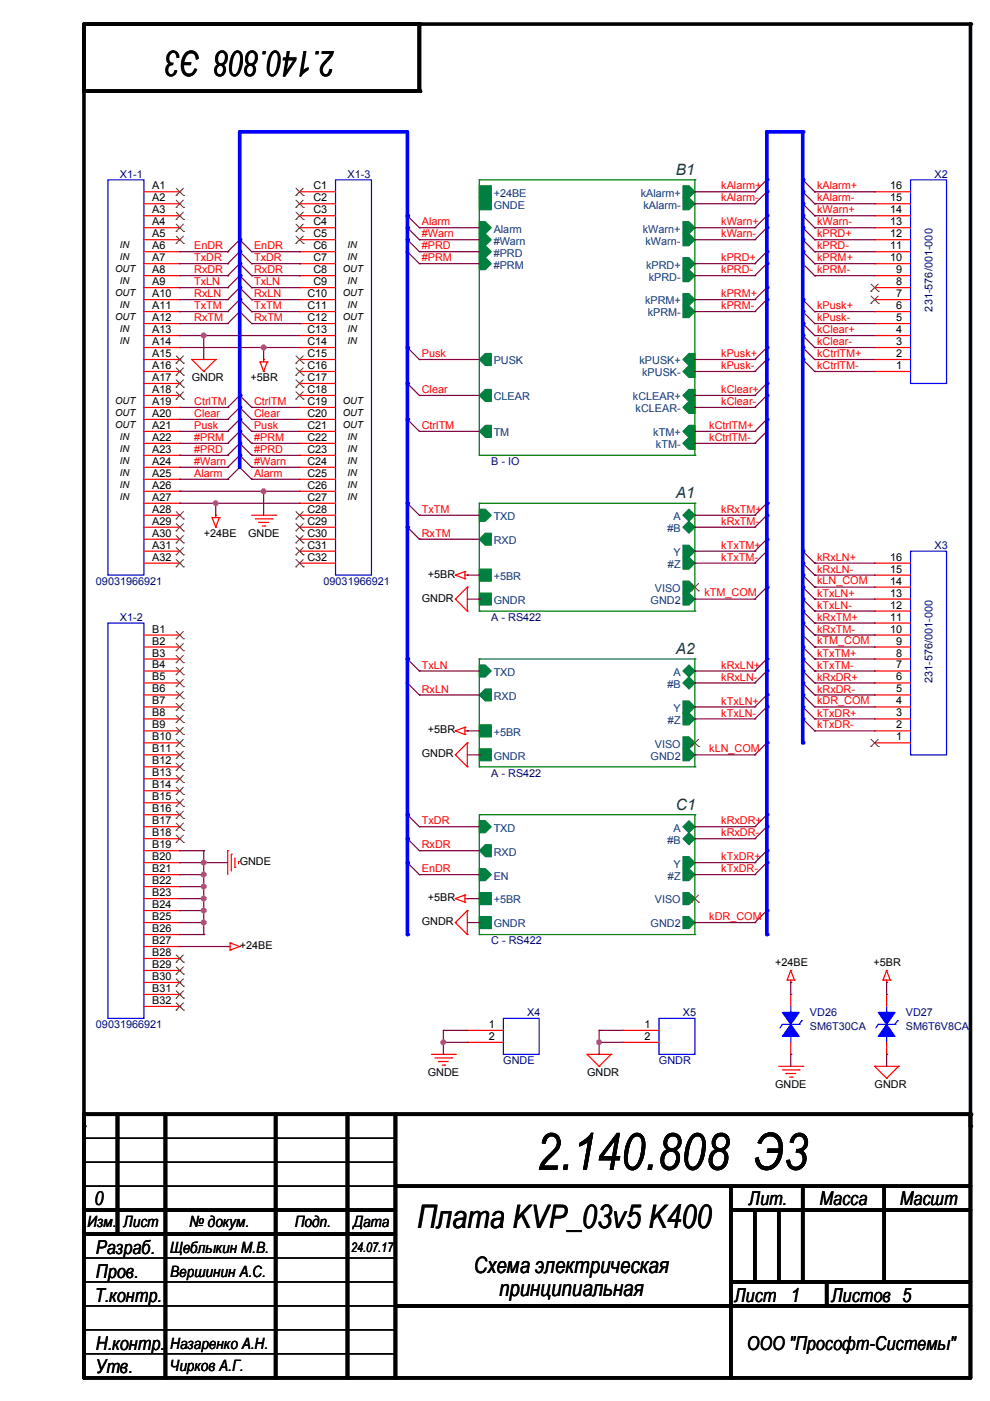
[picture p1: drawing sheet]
<svg xmlns="http://www.w3.org/2000/svg" width="210mm" height="297mm" viewBox="0 0 210 297" stroke-linecap="round" stroke-linejoin="round" font-family="sans-serif">
<defs><g id="words">
<text font-size="10.9" x="113.7" y="248">2.140.808 Э3</text>
<text font-size="7.4" x="71.1" y="10.8" transform="rotate(-180 71.1 10.8)">2.140.808 Э3</text>
<text font-size="6.9" x="88.5" y="260.3">Плата KVP_03v5 K400</text>
<g font-size="4.8">
<text x="100.5" y="269.9">Схема электрическая</text>
<text x="105.8" y="274.8">принципиальная</text>
</g>
<g font-size="4.1">
<text x="20" y="255.5">0</text>
<text x="158.8" y="255.5">Лит.</text>
<text x="173.8" y="255.5">Масса</text>
<text x="190.8" y="255.5">Масшт</text>
<text x="20.3" y="265.9">Разраб.</text>
<text x="20.3" y="271">Пров.</text>
<text x="20.1" y="276.1">Т.контр.</text>
<text x="155.7" y="276.1">Лист</text>
<text x="167.7" y="276.1">1</text>
<text x="176.3" y="276.1">Листов 5</text>
<text x="20.3" y="286.2">Н.контр.</text>
<text x="158.3" y="286.2">ООО &quot;Прософт-Системы&quot;</text>
<text x="20.3" y="291">Утв.</text>
</g>
<g font-size="3.3" fill="#004040">
<text x="143.3" y="37">B1</text>
<text x="143.3" y="105.6">A1</text>
<text x="143.3" y="138.6">A2</text>
<text x="143.3" y="171.6">C1</text>
</g>
<g font-size="3.3">
<text x="18.6" y="260.1">Изм.</text>
<text x="26.2" y="260.1">Лист</text>
<text x="40.2" y="260.1">№ докум.</text>
<text x="62.5" y="260.1">Подп.</text>
<text x="75" y="260.1">Дата</text>
<text x="36.1" y="265.7">Щеблыкин М.В.</text>
<text x="36.1" y="270.8">Вершинин А.С.</text>
<text x="36.1" y="286">Назаренко А.Н.</text>
<text x="36.1" y="290.6">Чирков А.Г.</text>
</g>
<text font-size="2.8" x="74.4" y="265.5">24.07.17</text>
<g font-size="2.3" fill="#000080">
<text x="25.4" y="37.6">X1-1</text>
<text x="73.7" y="37.6">X1-3</text>
<text x="198.1" y="37.6">X2</text>
<text x="197.7" y="66.1" transform="rotate(-90 197.7 66.1)">231-576/001-000</text>
<text x="104.2" y="98.6">B - IO</text>
<text x="198.1" y="116.4">X3</text>
<text x="20.3" y="124">09031966921</text>
<text x="68.6" y="124">09031966921</text>
<text x="25.4" y="131.6">X1-2</text>
<text x="104.2" y="131.6">A - RS422</text>
<text x="197.7" y="144.8" transform="rotate(-90 197.7 144.8)">231-576/001-000</text>
<text x="104.2" y="164.6">A - RS422</text>
<text x="104.2" y="200.2">C - RS422</text>
<text x="111.8" y="215.4">X4</text>
<text x="144.8" y="215.4">X5</text>
<text x="171.7" y="215.4">VD26</text>
<text x="192" y="215.4">VD27</text>
<text x="20.3" y="218">09031966921</text>
<text x="171.7" y="218.5">SM6T30CA</text>
<text x="192" y="218.5">SM6T6V8CA</text>
<text x="106.7" y="225.6">GNDE</text>
<text x="139.7" y="225.6">GNDR</text>
</g>
<g font-size="2.3">
<text x="32.3" y="40.1">A1</text>
<text x="66.4" y="40.1">C1</text>
<text x="188.7" y="40.1">16</text>
<text x="32.3" y="42.7">A2</text>
<text x="32.3" y="45.2">A3</text>
<text x="32.3" y="47.8">A4</text>
<text x="66.4" y="42.7">C2</text>
<text x="66.4" y="45.2">C3</text>
<text x="66.4" y="47.8">C4</text>
<text x="188.7" y="47.8">13</text>
<text x="188.7" y="45.2">14</text>
<text x="188.7" y="42.7">15</text>
<text x="32.3" y="50.3">A5</text>
<text x="32.3" y="52.8">A6</text>
<text x="66.4" y="50.3">C5</text>
<text x="66.4" y="52.8">C6</text>
<text x="188.7" y="52.8">11</text>
<text x="188.7" y="50.3">12</text>
<text x="32.3" y="55.4">A7</text>
<text x="32.3" y="57.9">A8</text>
<text x="66.4" y="55.4">C7</text>
<text x="66.4" y="57.9">C8</text>
<text x="188.7" y="55.4">10</text>
<text x="190" y="57.9">9</text>
<text x="32.3" y="60.5">A9</text>
<text x="32.3" y="63">A10</text>
<text x="32.3" y="65.5">A11</text>
<text x="65.2" y="63">C10</text>
<text x="65.2" y="65.5">C11</text>
<text x="66.4" y="60.5">C9</text>
<text x="190" y="65.5">6</text>
<text x="190" y="63">7</text>
<text x="190" y="60.5">8</text>
<text x="32.3" y="68.1">A12</text>
<text x="32.3" y="70.6">A13</text>
<text x="65.2" y="68.1">C12</text>
<text x="65.2" y="70.6">C13</text>
<text x="190" y="70.6">4</text>
<text x="190" y="68.1">5</text>
<text x="32.3" y="73.2">A14</text>
<text x="32.3" y="75.7">A15</text>
<text x="65.2" y="73.2">C14</text>
<text x="65.2" y="75.7">C15</text>
<text x="190" y="75.7">2</text>
<text x="190" y="73.2">3</text>
<text x="32.3" y="78.2">A16</text>
<text x="32.3" y="80.8">A17</text>
<text x="32.3" y="83.3">A18</text>
<text x="40.7" y="80.8">GNDR</text>
<text x="53.1" y="80.8">+5BR</text>
<text x="65.2" y="78.2">C16</text>
<text x="65.2" y="80.8">C17</text>
<text x="65.2" y="83.3">C18</text>
<text x="190" y="78.2">1</text>
<text x="32.3" y="85.9">A19</text>
<text x="32.3" y="88.4">A20</text>
<text x="65.2" y="85.9">C19</text>
<text x="65.2" y="88.4">C20</text>
<text x="32.3" y="90.9">A21</text>
<text x="32.3" y="93.5">A22</text>
<text x="65.2" y="90.9">C21</text>
<text x="65.2" y="93.5">C22</text>
<text x="32.3" y="96">A23</text>
<text x="32.3" y="98.6">A24</text>
<text x="32.3" y="101.1">A25</text>
<text x="65.2" y="96">C23</text>
<text x="65.2" y="98.6">C24</text>
<text x="65.2" y="101.1">C25</text>
<text x="32.3" y="103.6">A26</text>
<text x="32.3" y="106.2">A27</text>
<text x="65.2" y="103.6">C26</text>
<text x="65.2" y="106.2">C27</text>
<text x="32.3" y="108.7">A28</text>
<text x="32.3" y="111.3">A29</text>
<text x="32.3" y="113.8">A30</text>
<text x="43.2" y="113.8">+24BE</text>
<text x="52.6" y="113.8">GNDE</text>
<text x="65.2" y="108.7">C28</text>
<text x="65.2" y="111.3">C29</text>
<text x="65.2" y="113.8">C30</text>
<text x="32.3" y="116.3">A31</text>
<text x="32.3" y="118.9">A32</text>
<text x="65.2" y="116.3">C31</text>
<text x="65.2" y="118.9">C32</text>
<text x="188.7" y="118.9">16</text>
<text x="90.7" y="122.5">+5BR</text>
<text x="188.7" y="124">14</text>
<text x="188.7" y="121.4">15</text>
<text x="89.4" y="127.5">GNDR</text>
<text x="188.7" y="131.6">11</text>
<text x="188.7" y="129">12</text>
<text x="188.7" y="126.5">13</text>
<text x="32.3" y="134.1">B1</text>
<text x="32.3" y="136.7">B2</text>
<text x="188.7" y="134.1">10</text>
<text x="190" y="136.7">9</text>
<text x="32.3" y="139.2">B3</text>
<text x="32.3" y="141.7">B4</text>
<text x="190" y="141.7">7</text>
<text x="190" y="139.2">8</text>
<text x="32.3" y="144.3">B5</text>
<text x="32.3" y="146.8">B6</text>
<text x="32.3" y="149.4">B7</text>
<text x="190" y="149.4">4</text>
<text x="190" y="146.8">5</text>
<text x="190" y="144.3">6</text>
<text x="32.3" y="151.9">B8</text>
<text x="32.3" y="154.4">B9</text>
<text x="90.7" y="155.5">+5BR</text>
<text x="190" y="154.4">2</text>
<text x="190" y="151.9">3</text>
<text x="32.3" y="157">B10</text>
<text x="32.3" y="159.5">B11</text>
<text x="89.4" y="160.6">GNDR</text>
<text x="190" y="157">1</text>
<text x="32.3" y="162.1">B12</text>
<text x="32.3" y="164.6">B13</text>
<text x="32.3" y="167.1">B14</text>
<text x="32.3" y="169.7">B15</text>
<text x="32.3" y="172.2">B16</text>
<text x="32.3" y="174.8">B17</text>
<text x="32.3" y="177.3">B18</text>
<text x="32.3" y="179.8">B19</text>
<text x="32.3" y="182.4">B20</text>
<text x="32.3" y="184.9">B21</text>
<text x="50.8" y="183.4">GNDE</text>
<text x="32.3" y="187.5">B22</text>
<text x="32.3" y="190">B23</text>
<text x="90.7" y="191.1">+5BR</text>
<text x="32.3" y="192.5">B24</text>
<text x="32.3" y="195.1">B25</text>
<text x="32.3" y="197.6">B26</text>
<text x="89.4" y="196.1">GNDR</text>
<text x="32.3" y="200.2">B27</text>
<text x="32.3" y="202.7">B28</text>
<text x="50.8" y="201.2">+24BE</text>
<text x="32.3" y="205.2">B29</text>
<text x="32.3" y="207.8">B30</text>
<text x="164.4" y="204.8">+24BE</text>
<text x="185.2" y="204.8">+5BR</text>
<text x="32.3" y="210.3">B31</text>
<text x="32.3" y="212.9">B32</text>
<text x="103.7" y="217.9">1</text>
<text x="103.7" y="220.5">2</text>
<text x="136.7" y="217.9">1</text>
<text x="136.7" y="220.5">2</text>
<text x="90.7" y="228.1">GNDE</text>
<text x="124.5" y="228.1">GNDR</text>
<text x="164.4" y="230.7">GNDE</text>
<text x="185.4" y="230.7">GNDR</text>
</g>
<g font-size="2.3" fill="#004080">
<text x="104.7" y="41.7">+24BE</text>
<text x="135.8" y="41.7">kAlarm+</text>
<text x="104.7" y="44.2">GNDE</text>
<text x="136.4" y="44.2">kAlarm-</text>
<text x="104.7" y="51.9">#Warn</text>
<text x="104.7" y="49.3">Alarm</text>
<text x="136.3" y="49.3">kWarn+</text>
<text x="136.9" y="51.9">kWarn-</text>
<text x="104.7" y="56.9">#PRM</text>
<text x="104.7" y="54.4">#PRD</text>
<text x="137" y="56.9">kPRD+</text>
<text x="137.6" y="59.5">kPRD-</text>
<text x="136.8" y="64.6">kPRM+</text>
<text x="137.3" y="67.1">kPRM-</text>
<text x="104.7" y="77.3">PUSK</text>
<text x="135.6" y="77.3">kPUSK+</text>
<text x="136.2" y="79.8">kPUSK-</text>
<text x="104.7" y="84.9">CLEAR</text>
<text x="134.2" y="84.9">kCLEAR+</text>
<text x="134.8" y="87.4">kCLEAR-</text>
<text x="104.7" y="92.5">TM</text>
<text x="138.5" y="92.5">kTM+</text>
<text x="139.1" y="95">kTM-</text>
<text x="104.7" y="110.3">TXD</text>
<text x="141.5" y="112.8">#B</text>
<text x="142.8" y="110.3">A</text>
<text x="104.7" y="115.4">RXD</text>
<text x="142.8" y="117.9">Y</text>
<text x="104.7" y="123">+5BR</text>
<text x="138.8" y="125.5">VISO</text>
<text x="141.6" y="120.4">#Z</text>
<text x="104.7" y="128.1">GNDR</text>
<text x="137.9" y="128.1">GND2</text>
<text x="104.7" y="143.3">TXD</text>
<text x="142.8" y="143.3">A</text>
<text x="104.7" y="148.4">RXD</text>
<text x="141.5" y="145.8">#B</text>
<text x="104.7" y="156">+5BR</text>
<text x="141.6" y="153.5">#Z</text>
<text x="142.8" y="150.9">Y</text>
<text x="104.7" y="161.1">GNDR</text>
<text x="137.9" y="161.1">GND2</text>
<text x="138.8" y="158.5">VISO</text>
<text x="104.7" y="176.3">TXD</text>
<text x="141.5" y="178.9">#B</text>
<text x="142.8" y="176.3">A</text>
<text x="104.7" y="181.4">RXD</text>
<text x="142.8" y="183.9">Y</text>
<text x="104.7" y="191.6">+5BR</text>
<text x="104.7" y="186.5">EN</text>
<text x="138.8" y="191.6">VISO</text>
<text x="141.6" y="186.5">#Z</text>
<text x="104.7" y="196.6">GNDR</text>
<text x="137.9" y="196.6">GND2</text>
</g>
<g font-size="2.3" fill="#f00">
<text x="152.9" y="40.2">kAlarm+</text>
<text x="173.2" y="40.2">kAlarm+</text>
<text x="89.4" y="47.8">Alarm</text>
<text x="152.9" y="42.7">kAlarm-</text>
<text x="152.9" y="47.8">kWarn+</text>
<text x="173.2" y="42.7">kAlarm-</text>
<text x="173.2" y="45.2">kWarn+</text>
<text x="173.2" y="47.8">kWarn-</text>
<text x="41.2" y="52.9">EnDR</text>
<text x="53.9" y="52.9">EnDR</text>
<text x="89.4" y="50.3">#Warn</text>
<text x="89.4" y="52.9">#PRD</text>
<text x="152.9" y="50.3">kWarn-</text>
<text x="173.2" y="52.9">kPRD-</text>
<text x="173.2" y="50.3">kPRD+</text>
<text x="41.2" y="57.9">RxDR</text>
<text x="41.2" y="55.4">TxDR</text>
<text x="53.9" y="57.9">RxDR</text>
<text x="53.9" y="55.4">TxDR</text>
<text x="89.4" y="55.4">#PRM</text>
<text x="152.9" y="55.4">kPRD+</text>
<text x="152.9" y="57.9">kPRD-</text>
<text x="173.2" y="57.9">kPRM-</text>
<text x="173.2" y="55.4">kPRM+</text>
<text x="41.2" y="60.5">TxLN</text>
<text x="41.2" y="65.6">TxTM</text>
<text x="41.2" y="63">RxLN</text>
<text x="53.9" y="60.5">TxLN</text>
<text x="53.9" y="65.6">TxTM</text>
<text x="53.9" y="63">RxLN</text>
<text x="152.9" y="65.6">kPRM-</text>
<text x="152.9" y="63">kPRM+</text>
<text x="173.2" y="65.6">kPusk+</text>
<text x="41.2" y="68.1">RxTM</text>
<text x="53.9" y="68.1">RxTM</text>
<text x="173.2" y="70.6">kClear+</text>
<text x="173.2" y="68.1">kPusk-</text>
<text x="89.4" y="75.7">Pusk</text>
<text x="152.9" y="75.7">kPusk+</text>
<text x="173.2" y="73.2">kClear-</text>
<text x="173.2" y="75.7">kCtrlTM+</text>
<text x="89.4" y="83.3">Clear</text>
<text x="152.9" y="78.3">kPusk-</text>
<text x="152.9" y="83.3">kClear+</text>
<text x="173.2" y="78.3">kCtrlTM-</text>
<text x="41.2" y="88.4">Clear</text>
<text x="41.2" y="85.9">CtrlTM</text>
<text x="53.9" y="88.4">Clear</text>
<text x="53.9" y="85.9">CtrlTM</text>
<text x="152.9" y="85.9">kClear-</text>
<text x="41.2" y="93.5">#PRM</text>
<text x="41.2" y="91">Pusk</text>
<text x="53.9" y="93.5">#PRM</text>
<text x="53.9" y="91">Pusk</text>
<text x="89.4" y="91">CtrlTM</text>
<text x="150.4" y="91">kCtrlTM+</text>
<text x="150.4" y="93.5">kCtrlTM-</text>
<text x="41.2" y="101.1">Alarm</text>
<text x="41.2" y="98.6">#Warn</text>
<text x="41.2" y="96">#PRD</text>
<text x="53.9" y="96">#PRD</text>
<text x="53.9" y="98.6">#Warn</text>
<text x="53.9" y="101.1">Alarm</text>
<text x="89.4" y="108.7">TxTM</text>
<text x="89.4" y="113.8">RxTM</text>
<text x="152.9" y="108.7">kRxTM+</text>
<text x="152.9" y="111.3">kRxTM-</text>
<text x="152.9" y="116.4">kTxTM+</text>
<text x="152.9" y="118.9">kTxTM-</text>
<text x="173.2" y="118.9">kRxLN+</text>
<text x="173.2" y="123.9">kLN_COM</text>
<text x="173.2" y="121.4">kRxLN-</text>
<text x="149.4" y="126.4">kTM_COM</text>
<text x="173.2" y="126.5">kTxLN+</text>
<text x="173.2" y="129.1">kTxLN-</text>
<text x="173.2" y="131.6">kRxTM+</text>
<text x="173.2" y="136.6">kTM_COM</text>
<text x="173.2" y="134.1">kRxTM-</text>
<text x="89.4" y="141.8">TxLN</text>
<text x="152.9" y="141.8">kRxLN+</text>
<text x="173.2" y="139.2">kTxTM+</text>
<text x="173.2" y="141.8">kTxTM-</text>
<text x="89.4" y="146.8">RxLN</text>
<text x="152.9" y="144.3">kRxLN-</text>
<text x="152.9" y="149.4">kTxLN+</text>
<text x="173.2" y="149.3">kDR_COM</text>
<text x="173.2" y="144.3">kRxDR+</text>
<text x="173.2" y="146.8">kRxDR-</text>
<text x="152.9" y="151.9">kTxLN-</text>
<text x="173.2" y="151.9">kTxDR+</text>
<text x="173.2" y="154.5">kTxDR-</text>
<text x="150.4" y="159.4">kLN_COM</text>
<text x="89.4" y="174.8">TxDR</text>
<text x="89.4" y="179.9">RxDR</text>
<text x="152.9" y="174.8">kRxDR+</text>
<text x="152.9" y="177.3">kRxDR-</text>
<text x="89.4" y="184.9">EnDR</text>
<text x="152.9" y="182.4">kTxDR+</text>
<text x="152.9" y="184.9">kTxDR-</text>
<text x="150.4" y="195">kDR_COM</text>
</g>
<g font-size="2">
<text x="25.4" y="52.7">IN</text>
<text x="73.7" y="52.7">IN</text>
<text x="24.4" y="57.7">OUT</text>
<text x="25.4" y="55.2">IN</text>
<text x="72.7" y="57.7">OUT</text>
<text x="73.7" y="55.2">IN</text>
<text x="24.4" y="62.8">OUT</text>
<text x="25.4" y="60.3">IN</text>
<text x="25.4" y="65.4">IN</text>
<text x="72.7" y="62.8">OUT</text>
<text x="73.7" y="60.3">IN</text>
<text x="73.7" y="65.4">IN</text>
<text x="24.4" y="67.9">OUT</text>
<text x="25.4" y="70.4">IN</text>
<text x="72.7" y="67.9">OUT</text>
<text x="73.7" y="70.4">IN</text>
<text x="25.4" y="73">IN</text>
<text x="73.7" y="73">IN</text>
<text x="24.4" y="85.7">OUT</text>
<text x="24.4" y="88.2">OUT</text>
<text x="72.7" y="85.7">OUT</text>
<text x="72.7" y="88.2">OUT</text>
<text x="24.4" y="90.8">OUT</text>
<text x="25.4" y="93.3">IN</text>
<text x="25.4" y="95.8">IN</text>
<text x="72.7" y="90.8">OUT</text>
<text x="73.7" y="93.3">IN</text>
<text x="73.7" y="95.8">IN</text>
<text x="25.4" y="100.9">IN</text>
<text x="25.4" y="98.4">IN</text>
<text x="73.7" y="100.9">IN</text>
<text x="73.7" y="98.4">IN</text>
<text x="25.4" y="103.5">IN</text>
<text x="25.4" y="106">IN</text>
<text x="73.7" y="103.5">IN</text>
<text x="73.7" y="106">IN</text>
</g>
</g></defs>
<g fill="none" stroke="#000" stroke-width=".76">
<path d="M17.8 5.1h188v287h-188v-286.7M88.9 5.1v14.2h-71.1M18.1 236.2h187.7M24.9 236.2v25.4M35.1 236.2v55.9M58.4 236.2v55.9M73.7 236.2v55.9M83.8 236.2v55.9M17.8 256.6h66M83.8 251.5h122M155 251.5v40.6M155 256.6h50.8"/>
<path d="M160 256.6v15.2M165.1 256.6v15.2M170.2 251.5v20.3M187.5 251.5v20.3M17.8 261.6h66M83.8 276.9h122M155 271.8h50.8M175.3 271.8v5.1"/>
</g>
<g fill="#000">
<circle cx="17.8" cy="19.3" r=".38"/>
<circle cx="88.9" cy="5.1" r=".38"/>
<circle cx="88.9" cy="19.3" r=".38"/>
<circle cx="205.8" cy="5.1" r=".38"/>
<circle cx="17.8" cy="238.8" r=".38"/>
<circle cx="17.8" cy="236.2" r=".38"/>
<circle cx="18.1" cy="236.2" r=".38"/>
<circle cx="205.8" cy="238.8" r=".38"/>
<circle cx="205.8" cy="236.2" r=".38"/>
<circle cx="17.8" cy="256.6" r=".38"/>
<circle cx="83.8" cy="251.5" r=".38"/>
<circle cx="155" cy="256.6" r=".38"/>
<circle cx="17.8" cy="261.6" r=".38"/>
<circle cx="24.9" cy="261.6" r=".38"/>
<circle cx="83.8" cy="276.9" r=".38"/>
<circle cx="155" cy="271.8" r=".38"/>
<circle cx="160" cy="271.8" r=".38"/>
<circle cx="165.1" cy="271.8" r=".38"/>
<circle cx="170.2" cy="271.8" r=".38"/>
<circle cx="175.3" cy="276.9" r=".38"/>
<circle cx="187.5" cy="271.8" r=".38"/>
<circle cx="17.8" cy="292.1" r=".38"/>
<circle cx="35.1" cy="292.1" r=".38"/>
<circle cx="58.4" cy="292.1" r=".38"/>
<circle cx="73.7" cy="292.1" r=".38"/>
<circle cx="83.8" cy="292.1" r=".38"/>
<circle cx="155" cy="292.1" r=".38"/>
</g>
<g fill="none" stroke="#f00" stroke-width=".25">
<path d="M40.7 76.2h.1M40.7 76.2h5M40.7 76.2l2.5 2.6M43.2 78.8h.1M45.7 76.2h.1M45.7 76.2l-2.5 2.6M55.1 76.7h.1M55.1 76.7h1.6M55.1 76.7l.8 2.1M55.9 76.2h.1M55.9 78.8h.1M55.9 76.2v.5"/>
<path d="M56.7 76.7h.1M56.7 76.7l-.8 2.1M45 109.7h.1M45 109.7h1.5M45 109.7l.7 2.1M45.7 109.2h.1M45.7 111.8h.1M45.7 109.2v.5M46.5 109.7h.1M46.5 109.7l-.8 2.1M53.4 109.2h5M54.1 110h3.6"/>
<path d="M54.9 110.8h.1M54.9 110.8h2M55.6 111.5h.6M56.2 111.5h.1M57.7 110h.1M58.4 109.2h.1M96.5 127h.1M96.5 121.9h.1M96.5 127l2.6 2.6M96.5 121.9l2.1 .8M98.6 122.7h.1M98.6 121.2h.1"/>
<path d="M98.6 121.2v1.5M98.6 121.9h.5M98.6 121.2l-2.1 .7M99.1 129.6h.1M99.1 124.5h.1M99.1 121.9h.1M99.1 124.5v5.1M99.1 124.5l-2.6 2.5M96.5 155h.1M96.5 155l2.1 .7M98.6 155.7h.1M98.6 154.2h.1"/>
<path d="M98.6 154.2v1.5M98.6 155h.5M98.6 154.2l-2.1 .8M99.1 157.5h.1M99.1 155h.1M99.1 157.5v5.1M99.1 157.5l-2.6 2.5M96.5 160h.1M96.5 160l2.6 2.6M99.1 162.6h.1M48.3 180.4h.1M48.3 180.4v5"/>
<path d="M48.8 199.9h.1M48.8 199.9v1.5M48.8 199.9l2 .8M49 181.1h.1M49 181.1v3.6M49.8 183.9h.1M49.8 181.9v2M50.6 182.6h.1M50.6 182.6v.6M96.5 195.6h.1M96.5 190.5h.1M96.5 195.6l2.6 2.5"/>
<path d="M96.5 190.5l2.1 .8M98.6 191.3h.1M98.6 189.8h.1M98.6 189.8v1.5M98.6 190.5h.5M98.6 189.8l-2.1 .7M99.1 198.1h.1M99.1 193.1h.1M99.1 190.5h.1M99.1 193.1v5M99.1 193.1l-2.6 2.5M48.3 200.7h.1"/>
<path d="M48.3 200.7h.5M48.8 201.4h.1M50.8 200.7h.1M50.8 200.7l-2 .7M166.9 207.8h.1M166.9 207.8h1.5M167.7 208.3h.1M167.7 205.8h.1M167.7 207.8v.5M167.7 205.8l-.8 2M167.7 205.8l.7 2M168.4 207.8h.1"/>
<path d="M187.2 207.8h.1M187.2 207.8h1.5M188 208.3h.1M188 205.8h.1M188 207.8v.5M188 205.8l-.8 2M188 205.8l.7 2M188.7 207.8h.1M91.5 223.5h5M92.2 224.3h3.6M93 225.1h.1M93 225.1h2"/>
<path d="M93.7 225.8h.6M94.3 225.8h.1M95.8 224.3h.1M96.5 223.5h.1M124.5 223.5h.1M124.5 223.5h5.1M124.5 223.5l2.5 2.6M127 226.1h.1M129.6 223.5h.1M129.6 223.5l-2.6 2.6M165.1 226.1h5.1M165.9 226.8h3.5"/>
<path d="M166.6 227.6h.1M166.6 227.6h2.1M167.4 228.4h.5M167.9 228.4h.1M169.4 226.8h.1M170.2 226.1h.1M185.4 226.1h.1M185.4 226.1h5.1M185.4 226.1l2.6 2.5M188 228.6h.1M190.5 226.1h.1M190.5 226.1l-2.5 2.5"/>
</g>
<g fill="none" stroke="#800040" stroke-width=".25">
<path d="M162.6 38.1l-2.6 2.6M170.2 38.1l2.5 2.6M48.3 58.4h.1M48.3 55.9h.1M48.3 53.4h.1M48.3 58.4l2.5-2.5 2.6 2.5M48.3 55.9l2.5-2.5 2.6 2.5M48.3 53.4l2.5-2.6 2.6 2.6M53.4 58.4h.1M53.4 55.9h.1M53.4 53.4h.1M86.4 45.7h.1"/>
<path d="M86.4 48.3h.1M86.4 50.8h.1M86.4 53.4h.1M86.4 45.7l2.5 2.6M86.4 48.3l2.5 2.5M86.4 50.8l2.5 2.6M86.4 53.4l2.5 2.5M160 40.7h.1M160 43.2h.1M160 48.3h.1M160 50.8h.1M160 55.9h.1"/>
<path d="M160 58.4h.1M162.6 40.7l-2.6 2.5M162.6 45.7l-2.6 2.6M162.6 48.3l-2.6 2.5M162.6 53.4l-2.6 2.5M162.6 55.9l-2.6 2.5M170.2 40.7l2.5 2.5M170.2 43.2l2.5 2.5M170.2 45.7l2.5 2.6M170.2 48.3l2.5 2.5M170.2 50.8l2.5 2.6M170.2 53.4l2.5 2.5"/>
<path d="M170.2 55.9l2.5 2.5M172.7 40.7h.1M172.7 43.2h.1M172.7 45.7h.1M172.7 48.3h.1M172.7 50.8h.1M172.7 53.4h.1M172.7 55.9h.1M172.7 58.4h.1M48.3 66.1h.1M48.3 68.6h.1M48.3 61h.1"/>
<path d="M48.3 63.5h.1M48.3 66.1l2.5-2.6 2.6 2.6M48.3 68.6l2.5-2.5 2.6 2.5M48.3 61l2.5-2.6 2.6 2.6M48.3 63.5l2.5-2.5 2.6 2.5M53.4 66.1h.1M53.4 68.6h.1M53.4 61h.1M53.4 63.5h.1M86.4 73.7h.1M86.4 73.7l2.5 2.5M160 63.5h.1"/>
<path d="M160 66.1h.1M160 76.2h.1M160 78.8h.1M162.6 61l-2.6 2.5M162.6 63.5l-2.6 2.6M162.6 73.7l-2.6 2.5M162.6 76.2l-2.6 2.6M170.2 68.6l2.5 2.5M170.2 71.1l2.5 2.6M170.2 73.7l2.5 2.5M170.2 76.2l2.5 2.6M170.2 66.1l2.5 2.5"/>
<path d="M170.2 63.5l2.5 2.6M172.7 71.1h.1M172.7 73.7h.1M172.7 76.2h.1M172.7 78.8h.1M172.7 68.6h.1M172.7 66.1h.1M48.3 86.4h.1M48.3 88.9h.1M48.3 91.5h.1M48.3 94h.1M48.3 96.5h.1"/>
<path d="M48.3 99.1h.1M48.3 86.4l2.5-2.6 2.6 2.6M48.3 88.9l2.5-2.5 2.6 2.5M48.3 91.5l2.5-2.6 2.6 2.6M48.3 94l2.5-2.5 2.6 2.5M48.3 96.5l2.5-2.5 2.6 2.5M48.3 99.1l2.5-2.6 2.6 2.6M53.4 86.4h.1M53.4 88.9h.1M53.4 91.5h.1M53.4 94h.1M53.4 96.5h.1"/>
<path d="M53.4 99.1h.1M86.4 81.3h.1M86.4 88.9h.1M86.4 81.3l2.5 2.5M86.4 88.9l2.5 2.6M160 83.8h.1M160 86.4h.1M160 91.5h.1M160 94h.1M162.6 81.3l-2.6 2.5M162.6 83.8l-2.6 2.6M162.6 88.9l-2.6 2.6"/>
<path d="M162.6 91.5l-2.6 2.5M48.3 101.6h.1M48.3 101.6l2.5-2.5 2.6 2.5M53.4 101.6h.1M86.4 106.7h.1M86.4 111.8h.1M86.4 106.7l2.5 2.5M86.4 111.8l2.5 2.5M160 109.2h.1M160 111.8h.1M160 116.9h.1M160 119.4h.1"/>
<path d="M162.6 106.7l-2.6 2.5M162.6 109.2l-2.6 2.6M162.6 114.3l-2.6 2.6M162.6 116.9l-2.6 2.5M170.2 116.9l2.5 2.5M170.2 119.4l2.5 2.5M172.7 119.4h.1M86.4 139.7h.1M86.4 139.7l2.5 2.6M160 127h.1M162.6 124.5l-2.6 2.5M162.6 139.7l-2.6 2.6"/>
<path d="M170.2 121.9l2.5 2.6M170.2 124.5l2.5 2.5M170.2 127l2.5 2.6M170.2 129.6l2.5 2.5M170.2 134.6l2.5 2.6M170.2 132.1l2.5 2.5M170.2 139.7l2.5 2.6M170.2 137.2l2.5 2.5M172.7 121.9h.1M172.7 124.5h.1M172.7 127h.1M172.7 129.6h.1"/>
<path d="M172.7 132.1h.1M172.7 137.2h.1M172.7 134.6h.1M172.7 139.7h.1M86.4 144.8h.1M86.4 144.8l2.5 2.5M160 142.3h.1M160 144.8h.1M160 152.4h.1M160 149.9h.1M162.6 142.3l-2.6 2.5M162.6 149.9l-2.6 2.5"/>
<path d="M162.6 147.3l-2.6 2.6M162.6 157.5l-2.6 2.5M170.2 142.3h.1M170.2 144.8h.1M170.2 147.3h.1M170.2 149.9h.1M170.2 152.4h.1M170.2 142.3l2.5 2.5M170.2 144.8l2.5 2.5M170.2 147.3l2.5 2.6M170.2 149.9l2.5 2.5M170.2 152.4l2.5 2.6"/>
<path d="M172.7 142.3h.1M86.4 172.7h.1M86.4 177.8h.1M86.4 172.7l2.5 2.6M86.4 177.8l2.5 2.6M160 160h.1M160 175.3h.1M160 177.8h.1M162.6 172.7l-2.6 2.6M162.6 175.3l-2.6 2.5M86.4 182.9h.1M86.4 182.9l2.5 2.5"/>
<path d="M160 182.9h.1M160 185.4h.1M160 195.6h.1M162.6 180.4l-2.6 2.5M162.6 182.9l-2.6 2.5M162.6 193.1l-2.6 2.5"/>
</g>
<g fill="none" stroke="#000" stroke-width=".25">
<path d="M17.8 237h.1M17.8 236.5v.5M17.8 246.4h.1M17.8 241.3h.1M17.8 251.5h.1M17.8 246.4h66M17.8 241.3h66M17.8 251.5h66M17.8 276.9h.1M17.8 271.8h.1M17.8 266.7h.1M17.8 276.9h66"/>
<path d="M17.8 271.8h66M17.8 266.7h66M17.8 287h.1M17.8 282h.1M17.8 287h66M17.8 282h66"/>
</g>
<path d="M144.8 189.3h1.3l1.2 1.2-1.2 1.3h-1.3z" fill-rule="evenodd" fill="#008040"/>
<path d="M144.8 189.3h1.3l1.2 1.2-1.2 1.3h-1.3z" fill="none" stroke="#008040" stroke-width=".25"/>
<path d="M146.6 191.3h.1M146.6 189.8l1.5 1.5M148.1 189.8l-1.5 1.5M148.1 191.3h.1" fill="none" stroke="#804000" stroke-width=".21"/>
<path d="M144.8 194.3h1.3l1.2 1.3-1.2 1.3h-1.3z" fill-rule="evenodd" fill="#008040"/>
<path d="M144.8 194.3h1.3l1.2 1.3-1.2 1.3h-1.3z" fill="none" stroke="#008040" stroke-width=".25"/>
<path d="M101.6 180.4l1.3-1.3h1.3v2.5h-1.3z" fill-rule="evenodd" fill="#008040"/>
<path d="M101.6 180.4l1.3-1.3h1.3v2.5h-1.3z" fill="none" stroke="#008040" stroke-width=".25"/>
<path d="M101.6 174h1.3l1.3 1.3-1.3 1.3h-1.3z" fill-rule="evenodd" fill="#008040"/>
<path d="M101.6 174h1.3l1.3 1.3-1.3 1.3h-1.3z" fill="none" stroke="#008040" stroke-width=".25"/>
<path d="M144.8 175.3l1.3-1.3 1.2 1.3-1.2 1.3z" fill="#008040"/>
<path d="M144.8 175.3l1.3-1.3 1.2 1.3-1.2 1.3z" fill="none" stroke="#008040" stroke-width=".25"/>
<path d="M144.8 177.8l1.3-1.2 1.2 1.2-1.2 1.3z" fill="#008040"/>
<path d="M144.8 177.8l1.3-1.2 1.2 1.2-1.2 1.3z" fill="none" stroke="#008040" stroke-width=".25"/>
<path d="M144.8 184.2h1.3l1.2 1.2-1.2 1.3h-1.3z" fill-rule="evenodd" fill="#008040"/>
<path d="M144.8 184.2h1.3l1.2 1.2-1.2 1.3h-1.3z" fill="none" stroke="#008040" stroke-width=".25"/>
<path d="M144.8 181.6h1.3l1.2 1.3-1.2 1.3h-1.3z" fill-rule="evenodd" fill="#008040"/>
<path d="M144.8 181.6h1.3l1.2 1.3-1.2 1.3h-1.3z" fill="none" stroke="#008040" stroke-width=".25"/>
<path d="M101.6 194.3h2.6v2.6h-2.6z" fill-rule="evenodd" fill="#008040"/>
<path d="M101.6 194.3h2.6v2.6h-2.6z" fill="none" stroke="#008040" stroke-width=".25"/>
<path d="M101.6 189.3h2.6v2.5h-2.6z" fill-rule="evenodd" fill="#008040"/>
<path d="M101.6 189.3h2.6v2.5h-2.6z" fill="none" stroke="#008040" stroke-width=".25"/>
<path d="M101.6 184.2h1.3l1.3 1.2-1.3 1.3h-1.3z" fill-rule="evenodd" fill="#008040"/>
<path d="M101.6 184.2h1.3l1.3 1.2-1.3 1.3h-1.3z" fill="none" stroke="#008040" stroke-width=".25"/>
<path d="M101.6 172.7h.1M101.6 172.7h45.7M101.6 172.7v25.4M147.3 172.7h.1M147.3 172.7v25.4M101.6 198.1h.1M101.6 198.1h45.7M147.3 198.1h.1" fill="none" stroke="#008000" stroke-width=".25"/>
<path d="M22.9 38.1h7.6v83.8h-7.6zM139.7 215.9h7.6v7.6h-7.6z" fill="none" stroke="#00f" stroke-width=".25"/>
<g fill="none" stroke="#f00" stroke-width=".25">
<path d="M30.5 40.7h7.6M30.5 43.2h7.6M30.5 45.7h7.6M30.5 48.3h7.6M30.5 50.8h7.6M30.5 53.4h7.6M30.5 55.9h7.6M30.5 58.4h7.6M38.1 40.7h.1M38.1 43.2h.1M38.1 45.7h.1M38.1 48.3h.1"/>
<path d="M38.1 50.8h.1M38.1 53.4h.1M38.1 55.9h.1M38.1 58.4h.1M30.5 61h7.6M30.5 63.5h7.6M30.5 66.1h7.6M30.5 68.6h7.6M30.5 71.1h7.6M30.5 73.7h7.6M30.5 76.2h7.6M30.5 78.8h7.6"/>
<path d="M38.1 61h.1M38.1 63.5h.1M38.1 66.1h.1M38.1 68.6h.1M38.1 71.1h.1M38.1 73.7h.1M38.1 76.2h.1M38.1 78.8h.1M30.5 81.3h7.6M30.5 83.8h7.6M30.5 86.4h7.6M30.5 88.9h7.6"/>
<path d="M30.5 91.5h7.6M30.5 94h7.6M30.5 96.5h7.6M30.5 99.1h7.6M38.1 81.3h.1M38.1 83.8h.1M38.1 86.4h.1M38.1 88.9h.1M38.1 91.5h.1M38.1 94h.1M38.1 96.5h.1M38.1 99.1h.1"/>
<path d="M30.5 101.6h7.6M30.5 104.2h7.6M30.5 106.7h7.6M30.5 109.2h7.6M30.5 111.8h7.6M30.5 114.3h7.6M30.5 116.9h7.6M30.5 119.4h7.6M38.1 101.6h.1M38.1 104.2h.1M38.1 106.7h.1M38.1 109.2h.1"/>
<path d="M38.1 111.8h.1M38.1 114.3h.1M38.1 116.9h.1M38.1 119.4h.1M132.1 218.5h.1M132.1 218.5h7.6M132.1 221h.1M132.1 221h7.6"/>
</g>
<g fill="none" stroke="#804000" stroke-width=".21">
<path d="M37.4 39.9l1.5 1.5M38.9 39.9l-1.6 1.5M37.3 41.4h.1M37.3 44h.1M37.3 46.5h.1M37.3 49.1h.1M37.3 51.6h.1M37.4 42.4l1.5 1.6M37.4 45l1.5 1.5M37.4 47.5l1.5 1.6M37.4 50.1l1.5 1.5M38.9 42.4l-1.6 1.6"/>
<path d="M38.9 45l-1.6 1.5M38.9 47.5l-1.6 1.6M38.9 50.1l-1.6 1.5M38.9 41.4h.1M38.9 44h.1M38.9 46.5h.1M38.9 49.1h.1M38.9 51.6h.1M37.3 77h.1M37.3 79.5h.1M37.4 75.5l1.5 1.5M37.4 78l1.5 1.5"/>
<path d="M38.9 75.5l-1.6 1.5M38.9 78l-1.6 1.5M38.9 77h.1M38.9 79.5h.1M37.3 82.1h.1M37.3 84.6h.1M37.4 80.5l1.5 1.6M37.4 83.1l1.5 1.5M38.9 80.5l-1.6 1.6M38.9 83.1l-1.6 1.5M38.9 82.1h.1M38.9 84.6h.1"/>
<path d="M37.3 110h.1M37.3 112.6h.1M37.3 115.1h.1M37.3 117.6h.1M37.4 108.5l1.5 1.5M37.4 111l1.5 1.6M37.4 113.6l1.5 1.5M37.4 116.1l1.5 1.5M37.4 118.6l1.5 1.6M38.9 108.5l-1.6 1.5M38.9 111l-1.6 1.6M38.9 113.6l-1.6 1.5"/>
<path d="M38.9 116.1l-1.6 1.5M38.9 118.6l-1.6 1.6M38.9 110h.1M38.9 112.6h.1M38.9 115.1h.1M38.9 117.6h.1M37.3 120.2h.1M38.9 120.2h.1"/>
</g>
<path d="M188 217.2l1.8 2.5h-3.6z" fill-rule="evenodd" fill="#00f"/>
<path d="M186.2 217.2h3.6M188 217.2l1.8 2.5h-3.6zM189.8 217.2h.1" fill="none" stroke="#00f" stroke-width=".25"/>
<path d="M186.2 214.7h3.6l-1.8 2.5z" fill-rule="evenodd" fill="#00f"/>
<path d="M193.1 38.1h7.6v43.2h-7.6zM186.2 214.7h3.6l-1.8 2.5zM186.2 217.2h.1M186.2 217.2l-.5 .8M188 219.7h.1M188 214.7h.1M188 213.4v1.3M188 219.7v1.3M190.3 216.4h.1M190.3 216.4l-.5 .8" fill="none" stroke="#00f" stroke-width=".25"/>
<g fill="none" stroke="#f00" stroke-width=".25">
<path d="M185.4 58.4h.1M185.4 55.9h.1M185.4 53.4h.1M185.4 50.8h.1M185.4 48.3h.1M185.4 45.7h.1M185.4 43.2h.1M185.4 40.7h.1M185.4 58.4h7.7M185.4 55.9h7.7M185.4 53.4h7.7M185.4 50.8h7.7"/>
<path d="M185.4 48.3h7.7M185.4 45.7h7.7M185.4 43.2h7.7M185.4 40.7h7.7M185.4 78.8h.1M185.4 76.2h.1M185.4 73.7h.1M185.4 71.1h.1M185.4 68.6h.1M185.4 66.1h.1M185.4 63.5h.1M185.4 61h.1"/>
<path d="M185.4 78.8h7.7M185.4 76.2h7.7M185.4 73.7h7.7M185.4 71.1h7.7M185.4 68.6h7.7M185.4 66.1h7.7M185.4 63.5h7.7M185.4 61h7.7M188 210.8h.1M188 210.8v2.6M188 223.5h.1M188 221v2.5"/>
</g>
<path d="M184.7 64.3h.1M184.7 61.8h.1M184.7 62.8l1.5 1.5M184.7 60.2l1.5 1.6M186.2 62.8l-1.5 1.5M186.2 60.2l-1.5 1.6M186.2 64.3h.1M186.2 61.8h.1" fill="none" stroke="#804000" stroke-width=".21"/>
<path d="M167.7 217.2l1.7 2.5h-3.5z" fill-rule="evenodd" fill="#00f"/>
<path d="M165.9 217.2h3.5M167.7 217.2l1.7 2.5h-3.5zM169.4 217.2h.1" fill="none" stroke="#00f" stroke-width=".25"/>
<path d="M165.9 214.7h3.5l-1.7 2.5z" fill-rule="evenodd" fill="#00f"/>
<path d="M22.9 132.1h7.6v83.8h-7.6zM165.9 214.7h3.5l-1.7 2.5zM165.9 217.2h.1M165.9 217.2l-.5 .8M167.7 219.7h.1M167.7 214.7h.1M167.7 213.4v1.3M167.7 219.7v1.3M169.9 216.4h.1M169.9 216.4l-.5 .8" fill="none" stroke="#00f" stroke-width=".25"/>
<g fill="none" stroke="#f00" stroke-width=".25">
<path d="M30.5 134.6h7.6M30.5 137.2h7.6M30.5 139.7h7.6M38.1 134.6h.1M38.1 137.2h.1M38.1 139.7h.1M30.5 142.3h7.6M30.5 144.8h7.6M30.5 147.3h7.6M30.5 149.9h7.6M30.5 152.4h7.6M30.5 155h7.6"/>
<path d="M30.5 157.5h7.6M38.1 142.3h.1M38.1 144.8h.1M38.1 147.3h.1M38.1 149.9h.1M38.1 152.4h.1M38.1 155h.1M38.1 157.5h.1M30.5 160h7.6M30.5 162.6h7.6M30.5 165.1h7.6M30.5 167.7h7.6"/>
<path d="M30.5 170.2h7.6M30.5 172.7h7.6M30.5 175.3h7.6M30.5 177.8h7.6M38.1 160h.1M38.1 162.6h.1M38.1 165.1h.1M38.1 167.7h.1M38.1 170.2h.1M38.1 172.7h.1M38.1 175.3h.1M38.1 177.8h.1"/>
<path d="M30.5 180.4h7.6M30.5 182.9h7.6M30.5 185.4h7.6M30.5 188h7.6M30.5 190.5h7.6M30.5 193.1h7.6M30.5 195.6h7.6M30.5 198.1h7.6M38.1 180.4h.1M38.1 182.9h.1M38.1 185.4h.1M38.1 188h.1"/>
<path d="M38.1 190.5h.1M38.1 193.1h.1M38.1 195.6h.1M38.1 198.1h.1M30.5 200.7h7.6M30.5 203.2h7.6M30.5 205.8h7.6M30.5 208.3h7.6M30.5 210.8h7.6M30.5 213.4h7.6M38.1 200.7h.1M38.1 203.2h.1"/>
<path d="M38.1 205.8h.1M38.1 208.3h.1M38.1 210.8h.1M38.1 213.4h.1M167.7 210.8h.1M167.7 210.8v2.6M167.7 223.5h.1M167.7 221v2.5"/>
</g>
<g fill="none" stroke="#804000" stroke-width=".21">
<path d="M37.3 135.4h.1M37.3 138h.1M37.4 133.9l1.5 1.5M37.4 136.4l1.5 1.6M37.4 139l1.5 1.5M38.9 133.9l-1.6 1.5M38.9 136.4l-1.6 1.6M38.9 139l-1.6 1.5M38.9 135.4h.1M38.9 138h.1M37.3 140.5h.1M37.3 143h.1"/>
<path d="M37.3 145.6h.1M37.3 148.1h.1M37.3 150.7h.1M37.3 153.2h.1M37.3 155.7h.1M37.3 158.3h.1M37.4 141.5l1.5 1.5M37.4 144l1.5 1.6M37.4 146.6l1.5 1.5M37.4 149.1l1.5 1.6M37.4 151.7l1.5 1.5M37.4 154.2l1.5 1.5"/>
<path d="M37.4 156.7l1.5 1.6M37.4 159.3l1.5 1.5M38.9 141.5l-1.6 1.5M38.9 144l-1.6 1.6M38.9 146.6l-1.6 1.5M38.9 149.1l-1.6 1.6M38.9 151.7l-1.6 1.5M38.9 154.2l-1.6 1.5M38.9 156.7l-1.6 1.6M38.9 159.3l-1.6 1.5M38.9 140.5h.1M38.9 143h.1"/>
<path d="M38.9 145.6h.1M38.9 148.1h.1M38.9 150.7h.1M38.9 153.2h.1M38.9 155.7h.1M38.9 158.3h.1M37.3 160.8h.1M37.3 163.4h.1M37.3 165.9h.1M37.3 168.4h.1M37.3 171h.1M37.3 173.5h.1"/>
<path d="M37.3 176.1h.1M37.3 178.6h.1M37.4 161.8l1.5 1.6M37.4 164.4l1.5 1.5M37.4 166.9l1.5 1.5M37.4 169.4l1.5 1.6M37.4 172l1.5 1.5M37.4 174.5l1.5 1.6M37.4 177.1l1.5 1.5M38.9 161.8l-1.6 1.6M38.9 164.4l-1.6 1.5M38.9 166.9l-1.6 1.5"/>
<path d="M38.9 169.4l-1.6 1.6M38.9 172l-1.6 1.5M38.9 174.5l-1.6 1.6M38.9 177.1l-1.6 1.5M38.9 160.8h.1M38.9 163.4h.1M38.9 165.9h.1M38.9 168.4h.1M38.9 171h.1M38.9 173.5h.1M38.9 176.1h.1M38.9 178.6h.1"/>
<path d="M37.3 204h.1M37.3 206.5h.1M37.3 209.1h.1M37.3 211.6h.1M37.3 214.2h.1M37.4 202.5l1.5 1.5M37.4 205l1.5 1.5M37.4 207.5l1.5 1.6M37.4 210.1l1.5 1.5M37.4 212.6l1.5 1.6M38.9 202.5l-1.6 1.5M38.9 205l-1.6 1.5"/>
<path d="M38.9 207.5l-1.6 1.6M38.9 210.1l-1.6 1.5M38.9 212.6l-1.6 1.6M38.9 204h.1M38.9 206.5h.1M38.9 209.1h.1M38.9 211.6h.1M38.9 214.2h.1"/>
</g>
<path d="M144.8 156.2h1.3l1.2 1.3-1.2 1.3h-1.3z" fill-rule="evenodd" fill="#008040"/>
<path d="M144.8 156.2h1.3l1.2 1.3-1.2 1.3h-1.3z" fill="none" stroke="#008040" stroke-width=".25"/>
<path d="M146.6 158.3h.1M146.6 156.7l1.5 1.6M148.1 156.7l-1.5 1.6M148.1 158.3h.1" fill="none" stroke="#804000" stroke-width=".21"/>
<path d="M144.8 158.8h1.3l1.2 1.2-1.2 1.3h-1.3z" fill-rule="evenodd" fill="#008040"/>
<path d="M144.8 158.8h1.3l1.2 1.2-1.2 1.3h-1.3z" fill="none" stroke="#008040" stroke-width=".25"/>
<path d="M101.6 147.3l1.3-1.2h1.3v2.5h-1.3z" fill-rule="evenodd" fill="#008040"/>
<path d="M101.6 147.3l1.3-1.2h1.3v2.5h-1.3z" fill="none" stroke="#008040" stroke-width=".25"/>
<path d="M101.6 141h1.3l1.3 1.3-1.3 1.2h-1.3z" fill-rule="evenodd" fill="#008040"/>
<path d="M101.6 141h1.3l1.3 1.3-1.3 1.2h-1.3z" fill="none" stroke="#008040" stroke-width=".25"/>
<path d="M144.8 142.3l1.3-1.3 1.2 1.3-1.2 1.2z" fill="#008040"/>
<path d="M144.8 142.3l1.3-1.3 1.2 1.3-1.2 1.2z" fill="none" stroke="#008040" stroke-width=".25"/>
<path d="M144.8 144.8l1.3-1.3 1.2 1.3-1.2 1.3z" fill="#008040"/>
<path d="M144.8 144.8l1.3-1.3 1.2 1.3-1.2 1.3z" fill="none" stroke="#008040" stroke-width=".25"/>
<path d="M144.8 151.2h1.3l1.2 1.2-1.2 1.3h-1.3z" fill-rule="evenodd" fill="#008040"/>
<path d="M144.8 151.2h1.3l1.2 1.2-1.2 1.3h-1.3z" fill="none" stroke="#008040" stroke-width=".25"/>
<path d="M144.8 148.6h1.3l1.2 1.3-1.2 1.3h-1.3z" fill-rule="evenodd" fill="#008040"/>
<path d="M144.8 148.6h1.3l1.2 1.3-1.2 1.3h-1.3z" fill="none" stroke="#008040" stroke-width=".25"/>
<path d="M101.6 158.8h2.6v2.5h-2.6z" fill-rule="evenodd" fill="#008040"/>
<path d="M101.6 158.8h2.6v2.5h-2.6z" fill="none" stroke="#008040" stroke-width=".25"/>
<path d="M101.6 153.7h2.6v2.5h-2.6z" fill-rule="evenodd" fill="#008040"/>
<path d="M101.6 153.7h2.6v2.5h-2.6z" fill="none" stroke="#008040" stroke-width=".25"/>
<path d="M101.6 139.7h.1M101.6 139.7h45.7M101.6 139.7v22.9M147.3 139.7h.1M147.3 139.7v22.9M101.6 162.6h.1M101.6 162.6h45.7M147.3 162.6h.1" fill="none" stroke="#008000" stroke-width=".25"/>
<path d="M101.6 54.6h1.3l1.3 1.3-1.3 1.3h-1.3z" fill-rule="evenodd" fill="#008040"/>
<path d="M101.6 54.6h1.3l1.3 1.3-1.3 1.3h-1.3z" fill="none" stroke="#008040" stroke-width=".25"/>
<path d="M101.6 52.1h1.3l1.3 1.3-1.3 1.2h-1.3z" fill-rule="evenodd" fill="#008040"/>
<path d="M101.6 52.1h1.3l1.3 1.3-1.3 1.2h-1.3z" fill="none" stroke="#008040" stroke-width=".25"/>
<path d="M101.6 49.6h1.3l1.3 1.2-1.3 1.3h-1.3z" fill-rule="evenodd" fill="#008040"/>
<path d="M101.6 49.6h1.3l1.3 1.2-1.3 1.3h-1.3z" fill="none" stroke="#008040" stroke-width=".25"/>
<path d="M101.6 47h1.3l1.3 1.3-1.3 1.3h-1.3z" fill-rule="evenodd" fill="#008040"/>
<path d="M101.6 47h1.3l1.3 1.3-1.3 1.3h-1.3z" fill="none" stroke="#008040" stroke-width=".25"/>
<path d="M144.8 62.3h1.3l1.2 1.2-1.2 1.3h-1.3z" fill-rule="evenodd" fill="#008040"/>
<path d="M144.8 62.3h1.3l1.2 1.2-1.2 1.3h-1.3z" fill="none" stroke="#008040" stroke-width=".25"/>
<path d="M144.8 64.8h1.3l1.2 1.3-1.2 1.2h-1.3z" fill-rule="evenodd" fill="#008040"/>
<path d="M144.8 64.8h1.3l1.2 1.3-1.2 1.2h-1.3z" fill="none" stroke="#008040" stroke-width=".25"/>
<path d="M144.8 54.6h1.3l1.2 1.3-1.2 1.3h-1.3z" fill-rule="evenodd" fill="#008040"/>
<path d="M144.8 54.6h1.3l1.2 1.3-1.2 1.3h-1.3z" fill="none" stroke="#008040" stroke-width=".25"/>
<path d="M144.8 47h1.3l1.2 1.3-1.2 1.3h-1.3z" fill-rule="evenodd" fill="#008040"/>
<path d="M144.8 47h1.3l1.2 1.3-1.2 1.3h-1.3z" fill="none" stroke="#008040" stroke-width=".25"/>
<path d="M144.8 49.6h1.3l1.2 1.2-1.2 1.3h-1.3z" fill-rule="evenodd" fill="#008040"/>
<path d="M144.8 49.6h1.3l1.2 1.2-1.2 1.3h-1.3z" fill="none" stroke="#008040" stroke-width=".25"/>
<path d="M144.8 39.4h1.3l1.2 1.3-1.2 1.2h-1.3z" fill-rule="evenodd" fill="#008040"/>
<path d="M144.8 39.4h1.3l1.2 1.3-1.2 1.2h-1.3z" fill="none" stroke="#008040" stroke-width=".25"/>
<path d="M144.8 41.9h1.3l1.2 1.3-1.2 1.3h-1.3z" fill-rule="evenodd" fill="#008040"/>
<path d="M144.8 41.9h1.3l1.2 1.3-1.2 1.3h-1.3z" fill="none" stroke="#008040" stroke-width=".25"/>
<path d="M144.8 57.2h1.3l1.2 1.2-1.2 1.3h-1.3z" fill-rule="evenodd" fill="#008040"/>
<path d="M144.8 57.2h1.3l1.2 1.2-1.2 1.3h-1.3z" fill="none" stroke="#008040" stroke-width=".25"/>
<path d="M101.6 41.9h2.6v2.6h-2.6z" fill-rule="evenodd" fill="#008040"/>
<path d="M101.6 41.9h2.6v2.6h-2.6z" fill="none" stroke="#008040" stroke-width=".25"/>
<path d="M101.6 39.4h2.6v2.5h-2.6z" fill-rule="evenodd" fill="#008040"/>
<path d="M101.6 39.4h2.6v2.5h-2.6z" fill="none" stroke="#008040" stroke-width=".25"/>
<path d="M144.8 83.8l1.3-1.2h1.2v2.5h-1.2z" fill-rule="evenodd" fill="#008040"/>
<path d="M144.8 83.8l1.3-1.2h1.2v2.5h-1.2z" fill="none" stroke="#008040" stroke-width=".25"/>
<path d="M144.8 76.2l1.3-1.2h1.2v2.5h-1.2z" fill-rule="evenodd" fill="#008040"/>
<path d="M144.8 76.2l1.3-1.2h1.2v2.5h-1.2z" fill="none" stroke="#008040" stroke-width=".25"/>
<path d="M144.8 86.4l1.3-1.3h1.2v2.6h-1.2z" fill-rule="evenodd" fill="#008040"/>
<path d="M144.8 86.4l1.3-1.3h1.2v2.6h-1.2z" fill="none" stroke="#008040" stroke-width=".25"/>
<path d="M144.8 78.8l1.3-1.3h1.2v2.5h-1.2z" fill-rule="evenodd" fill="#008040"/>
<path d="M144.8 78.8l1.3-1.3h1.2v2.5h-1.2z" fill="none" stroke="#008040" stroke-width=".25"/>
<path d="M101.6 83.8l1.3-1.2h1.3v2.5h-1.3z" fill-rule="evenodd" fill="#008040"/>
<path d="M101.6 83.8l1.3-1.2h1.3v2.5h-1.3z" fill="none" stroke="#008040" stroke-width=".25"/>
<path d="M101.6 91.5l1.3-1.3h1.3v2.5h-1.3z" fill-rule="evenodd" fill="#008040"/>
<path d="M101.6 91.5l1.3-1.3h1.3v2.5h-1.3z" fill="none" stroke="#008040" stroke-width=".25"/>
<path d="M144.8 91.5l1.3-1.3h1.2v2.5h-1.2z" fill-rule="evenodd" fill="#008040"/>
<path d="M144.8 91.5l1.3-1.3h1.2v2.5h-1.2z" fill="none" stroke="#008040" stroke-width=".25"/>
<path d="M144.8 94l1.3-1.3h1.2v2.6h-1.2z" fill-rule="evenodd" fill="#008040"/>
<path d="M144.8 94l1.3-1.3h1.2v2.6h-1.2z" fill="none" stroke="#008040" stroke-width=".25"/>
<path d="M101.6 76.2l1.3-1.2h1.3v2.5h-1.3z" fill-rule="evenodd" fill="#008040"/>
<path d="M101.6 76.2l1.3-1.2h1.3v2.5h-1.3z" fill="none" stroke="#008040" stroke-width=".25"/>
<path d="M101.6 38.1h.1M101.6 38.1h45.7M101.6 38.1v58.4M147.3 38.1h.1M147.3 38.1v58.4M101.6 96.5h.1M101.6 96.5h45.7M147.3 96.5h.1" fill="none" stroke="#008000" stroke-width=".25"/>
<path d="M144.8 123.2h1.3l1.2 1.3-1.2 1.3h-1.3z" fill-rule="evenodd" fill="#008040"/>
<path d="M144.8 123.2h1.3l1.2 1.3-1.2 1.3h-1.3z" fill="none" stroke="#008040" stroke-width=".25"/>
<path d="M146.6 125.3h.1M146.6 123.7l1.5 1.6M148.1 123.7l-1.5 1.6M148.1 125.3h.1" fill="none" stroke="#804000" stroke-width=".21"/>
<path d="M144.8 125.8h1.3l1.2 1.2-1.2 1.3h-1.3z" fill-rule="evenodd" fill="#008040"/>
<path d="M144.8 125.8h1.3l1.2 1.2-1.2 1.3h-1.3z" fill="none" stroke="#008040" stroke-width=".25"/>
<path d="M101.6 114.3l1.3-1.2h1.3v2.5h-1.3z" fill-rule="evenodd" fill="#008040"/>
<path d="M101.6 114.3l1.3-1.2h1.3v2.5h-1.3z" fill="none" stroke="#008040" stroke-width=".25"/>
<path d="M101.6 108h1.3l1.3 1.2-1.3 1.3h-1.3z" fill-rule="evenodd" fill="#008040"/>
<path d="M101.6 108h1.3l1.3 1.2-1.3 1.3h-1.3z" fill="none" stroke="#008040" stroke-width=".25"/>
<path d="M144.8 109.2l1.3-1.2 1.2 1.2-1.2 1.3z" fill="#008040"/>
<path d="M144.8 109.2l1.3-1.2 1.2 1.2-1.2 1.3z" fill="none" stroke="#008040" stroke-width=".25"/>
<path d="M144.8 111.8l1.3-1.3 1.2 1.3-1.2 1.3z" fill="#008040"/>
<path d="M144.8 111.8l1.3-1.3 1.2 1.3-1.2 1.3z" fill="none" stroke="#008040" stroke-width=".25"/>
<path d="M144.8 118.1h1.3l1.2 1.3-1.2 1.3h-1.3z" fill-rule="evenodd" fill="#008040"/>
<path d="M144.8 118.1h1.3l1.2 1.3-1.2 1.3h-1.3z" fill="none" stroke="#008040" stroke-width=".25"/>
<path d="M144.8 115.6h1.3l1.2 1.3-1.2 1.2h-1.3z" fill-rule="evenodd" fill="#008040"/>
<path d="M144.8 115.6h1.3l1.2 1.3-1.2 1.2h-1.3z" fill="none" stroke="#008040" stroke-width=".25"/>
<path d="M101.6 125.8h2.6v2.5h-2.6z" fill-rule="evenodd" fill="#008040"/>
<path d="M101.6 125.8h2.6v2.5h-2.6z" fill="none" stroke="#008040" stroke-width=".25"/>
<path d="M101.6 120.7h2.6v2.5h-2.6z" fill-rule="evenodd" fill="#008040"/>
<path d="M101.6 120.7h2.6v2.5h-2.6z" fill="none" stroke="#008040" stroke-width=".25"/>
<path d="M101.6 106.7h.1M101.6 106.7h45.7M101.6 106.7v22.9M147.3 106.7h.1M147.3 106.7v22.9M101.6 129.6h.1M101.6 129.6h45.7M147.3 129.6h.1" fill="none" stroke="#008000" stroke-width=".25"/>
<path d="M71.1 38.1h7.7v83.8h-7.7zM193.1 116.9h7.6v43.1h-7.6zM106.7 215.9h7.6v7.6h-7.6z" fill="none" stroke="#00f" stroke-width=".25"/>
<g fill="none" stroke="#f00" stroke-width=".25">
<path d="M63.5 40.7h.1M63.5 43.2h.1M63.5 45.7h.1M63.5 48.3h.1M63.5 50.8h.1M63.5 53.4h.1M63.5 55.9h.1M63.5 58.4h.1M63.5 40.7h7.6M63.5 43.2h7.6M63.5 45.7h7.6M63.5 48.3h7.6"/>
<path d="M63.5 50.8h7.6M63.5 53.4h7.6M63.5 55.9h7.6M63.5 58.4h7.6M63.5 61h.1M63.5 63.5h.1M63.5 66.1h.1M63.5 68.6h.1M63.5 71.1h.1M63.5 73.7h.1M63.5 76.2h.1M63.5 78.8h.1"/>
<path d="M63.5 61h7.6M63.5 63.5h7.6M63.5 66.1h7.6M63.5 68.6h7.6M63.5 71.1h7.6M63.5 73.7h7.6M63.5 76.2h7.6M63.5 78.8h7.6M63.5 81.3h.1M63.5 83.8h.1M63.5 86.4h.1M63.5 88.9h.1"/>
<path d="M63.5 91.5h.1M63.5 94h.1M63.5 96.5h.1M63.5 99.1h.1M63.5 81.3h7.6M63.5 83.8h7.6M63.5 86.4h7.6M63.5 88.9h7.6M63.5 91.5h7.6M63.5 94h7.6M63.5 96.5h7.6M63.5 99.1h7.6"/>
<path d="M63.5 101.6h.1M63.5 104.2h.1M63.5 106.7h.1M63.5 109.2h.1M63.5 111.8h.1M63.5 114.3h.1M63.5 116.9h.1M63.5 119.4h.1M63.5 119.4h7.6M63.5 101.6h7.6M63.5 104.2h7.6M63.5 106.7h7.6"/>
<path d="M63.5 109.2h7.6M63.5 111.8h7.6M63.5 114.3h7.6M63.5 116.9h7.6M185.4 119.4h.1M185.4 119.4h7.7M185.4 139.7h.1M185.4 137.2h.1M185.4 134.6h.1M185.4 132.1h.1M185.4 129.6h.1M185.4 127h.1"/>
<path d="M185.4 124.5h.1M185.4 121.9h.1M185.4 139.7h7.7M185.4 137.2h7.7M185.4 134.6h7.7M185.4 132.1h7.7M185.4 129.6h7.7M185.4 127h7.7M185.4 124.5h7.7M185.4 121.9h7.7M185.4 157.5h.1M185.4 155h.1"/>
<path d="M185.4 152.4h.1M185.4 149.9h.1M185.4 147.3h.1M185.4 144.8h.1M185.4 142.3h.1M185.4 157.5h7.7M185.4 155h7.7M185.4 152.4h7.7M185.4 149.9h7.7M185.4 147.3h7.7M185.4 144.8h7.7M185.4 142.3h7.7"/>
<path d="M99.1 218.5h.1M99.1 218.5h7.6M99.1 221h.1M99.1 221h7.6"/>
</g>
<g fill="none" stroke="#804000" stroke-width=".21">
<path d="M62.8 39.9l1.5 1.5M64.3 39.9l-1.6 1.5M62.7 41.4h.1M62.7 44h.1M62.7 46.5h.1M62.7 49.1h.1M62.7 51.6h.1M62.8 42.4l1.5 1.6M62.8 45l1.5 1.5M62.8 47.5l1.5 1.6M62.8 50.1l1.5 1.5M64.3 42.4l-1.6 1.6"/>
<path d="M64.3 45l-1.6 1.5M64.3 47.5l-1.6 1.6M64.3 50.1l-1.6 1.5M64.3 41.4h.1M64.3 44h.1M64.3 46.5h.1M64.3 49.1h.1M64.3 51.6h.1M62.7 77h.1M62.7 79.5h.1M62.8 75.5l1.5 1.5M62.8 78l1.5 1.5"/>
<path d="M64.3 75.5l-1.6 1.5M64.3 78l-1.6 1.5M64.3 77h.1M64.3 79.5h.1M62.7 82.1h.1M62.7 84.6h.1M62.8 80.5l1.5 1.6M62.8 83.1l1.5 1.5M64.3 80.5l-1.6 1.6M64.3 83.1l-1.6 1.5M64.3 82.1h.1M64.3 84.6h.1"/>
<path d="M62.7 110h.1M62.7 112.6h.1M62.7 115.1h.1M62.7 117.6h.1M62.8 108.5l1.5 1.5M62.8 111l1.5 1.6M62.8 113.6l1.5 1.5M62.8 116.1l1.5 1.5M62.8 118.6l1.5 1.6M64.3 108.5l-1.6 1.5M64.3 111l-1.6 1.6M64.3 113.6l-1.6 1.5"/>
<path d="M64.3 116.1l-1.6 1.5M64.3 118.6l-1.6 1.6M64.3 110h.1M64.3 112.6h.1M64.3 115.1h.1M64.3 117.6h.1M62.7 120.2h.1M64.3 120.2h.1M184.7 158.3h.1M184.7 156.7l1.5 1.6M186.2 156.7l-1.5 1.6M186.2 158.3h.1"/>
</g>
<path d="M162.6 91.5v15.2" fill="none" stroke="#00f" stroke-width=".76"/>
<circle cx="162.6" cy="106.7" r=".38" fill="#00f"/>
<path d="M86.4 88.9v17.8" fill="none" stroke="#00f" stroke-width=".76"/>
<circle cx="86.4" cy="106.7" r=".38" fill="#00f"/>
<path d="M53.4 96.5h.1M53.4 99.1h.1M53.4 94h.1M53.4 96.5h10.1M53.4 99.1h10.1M53.4 94h10.1M53.4 101.6h.1M53.4 101.6h10.1" fill="none" stroke="#800040" stroke-width=".25"/>
<path d="M162.6 139.7v2.6" fill="none" stroke="#00f" stroke-width=".76"/>
<circle cx="162.6" cy="142.3" r=".38" fill="#00f"/>
<path d="M162.6 149.9v7.6" fill="none" stroke="#00f" stroke-width=".76"/>
<circle cx="162.6" cy="157.5" r=".38" fill="#00f"/>
<path d="M88.9 142.3h.1M88.9 147.3h.1M88.9 142.3h12.7M88.9 147.3h12.7" fill="none" stroke="#800040" stroke-width=".25"/>
<path d="M86.4 139.7v5.1" fill="none" stroke="#00f" stroke-width=".76"/>
<circle cx="86.4" cy="139.7" r=".38" fill="#00f"/>
<path d="M86.4 144.8v27.9" fill="none" stroke="#00f" stroke-width=".76"/>
<circle cx="86.4" cy="172.7" r=".38" fill="#00f"/>
<path d="M162.6 124.5v15.2" fill="none" stroke="#00f" stroke-width=".76"/>
<circle cx="162.6" cy="139.7" r=".38" fill="#00f"/>
<path d="M86.4 106.7v5.1" fill="none" stroke="#00f" stroke-width=".76"/>
<circle cx="86.4" cy="111.8" r=".38" fill="#00f"/>
<path d="M86.4 111.8v27.9" fill="none" stroke="#00f" stroke-width=".76"/>
<circle cx="86.4" cy="139.7" r=".38" fill="#00f"/>
<path d="M38.1 58.4h10.2M48.3 58.4h.1M53.4 58.4h10.1M63.5 58.4h.1M88.9 185.4h.1M88.9 185.4h12.7" fill="none" stroke="#800040" stroke-width=".25"/>
<path d="M86.4 182.9v15.2" fill="none" stroke="#00f" stroke-width=".76"/>
<circle cx="86.4" cy="198.1" r=".38" fill="#00f"/>
<path d="M38.1 55.9h10.2M38.1 53.4h10.2M48.3 55.9h.1M48.3 53.4h.1M53.4 55.9h10.1M53.4 53.4h10.1M63.5 55.9h.1M63.5 53.4h.1" fill="none" stroke="#800040" stroke-width=".25"/>
<path d="M50.8 50.8v2.6" fill="none" stroke="#00f" stroke-width=".76"/>
<circle cx="50.8" cy="53.4" r=".38" fill="#00f"/>
<path d="M50.8 55.9v2.5" fill="none" stroke="#00f" stroke-width=".76"/>
<circle cx="50.8" cy="58.4" r=".38" fill="#00f"/>
<path d="M50.8 53.4v2.5" fill="none" stroke="#00f" stroke-width=".76"/>
<circle cx="50.8" cy="55.9" r=".38" fill="#00f"/>
<path d="M162.6 116.9v7.6" fill="none" stroke="#00f" stroke-width=".76"/>
<circle cx="162.6" cy="124.5" r=".38" fill="#00f"/>
<path d="M162.6 81.3v2.5" fill="none" stroke="#00f" stroke-width=".76"/>
<circle cx="162.6" cy="81.3" r=".38" fill="#00f"/>
<g fill="none" stroke="#800040" stroke-width=".25">
<path d="M38.1 99.1h.1M38.1 96.5h.1M38.1 94h.1M38.1 91.5h.1M38.1 88.9h.1M38.1 86.4h.1M38.1 99.1h10.2M38.1 96.5h10.2M38.1 94h10.2M38.1 91.5h10.2M38.1 88.9h10.2M38.1 86.4h10.2"/>
<path d="M53.4 91.5h.1M53.4 88.9h.1M53.4 86.4h.1M53.4 91.5h10.1M53.4 88.9h10.1M53.4 86.4h10.1M38.1 101.6h.1M38.1 101.6h10.2"/>
</g>
<path d="M50.8 28v22.8" fill="none" stroke="#00f" stroke-width=".76"/>
<circle cx="50.8" cy="50.8" r=".38" fill="#00f"/>
<path d="M38.1 104.2h.1M38.1 104.2h17.8" fill="none" stroke="#800040" stroke-width=".25"/>
<circle cx="55.9" cy="104.1" r=".5" fill="#f0f"/>
<circle cx="55.9" cy="104.1" r=".5" fill="none" stroke="#f0f" stroke-width=".25"/>
<path d="M38.1 106.7h.1M38.1 106.7h25.4M45.7 106.7h.1M55.9 104.2h.1M55.9 104.2v5M55.9 104.2h7.6" fill="none" stroke="#800040" stroke-width=".25"/>
<circle cx="45.7" cy="106.7" r=".5" fill="#f0f"/>
<circle cx="45.7" cy="106.7" r=".5" fill="none" stroke="#f0f" stroke-width=".25"/>
<path d="M45.7 106.7h.1M45.7 106.7v2.5" fill="none" stroke="#800040" stroke-width=".25"/>
<path d="M50.8 83.8v2.6" fill="none" stroke="#00f" stroke-width=".76"/>
<circle cx="50.8" cy="83.8" r=".38" fill="#00f"/>
<path d="M50.8 86.4v2.5" fill="none" stroke="#00f" stroke-width=".76"/>
<circle cx="50.8" cy="86.4" r=".38" fill="#00f"/>
<path d="M50.8 88.9v2.6" fill="none" stroke="#00f" stroke-width=".76"/>
<circle cx="50.8" cy="88.9" r=".38" fill="#00f"/>
<path d="M50.8 91.5v2.5" fill="none" stroke="#00f" stroke-width=".76"/>
<circle cx="50.8" cy="91.5" r=".38" fill="#00f"/>
<path d="M50.8 94v2.5" fill="none" stroke="#00f" stroke-width=".76"/>
<circle cx="50.8" cy="94" r=".38" fill="#00f"/>
<path d="M50.8 96.5v2.6" fill="none" stroke="#00f" stroke-width=".76"/>
<circle cx="50.8" cy="96.5" r=".38" fill="#00f"/>
<path d="M38.1 71.1h.1M38.1 71.1h25.4M43.2 71.1h.1M43.2 71.1v5.1" fill="none" stroke="#800040" stroke-width=".25"/>
<circle cx="43.2" cy="71.1" r=".5" fill="#f0f"/>
<circle cx="43.2" cy="71.1" r=".5" fill="none" stroke="#f0f" stroke-width=".25"/>
<path d="M38.1 73.7h.1M38.1 73.7h17.8M55.9 73.7h.1M55.9 73.7v2.5" fill="none" stroke="#800040" stroke-width=".25"/>
<circle cx="55.9" cy="73.7" r=".5" fill="#f0f"/>
<circle cx="55.9" cy="73.7" r=".5" fill="none" stroke="#f0f" stroke-width=".25"/>
<path d="M55.9 73.7h.1M55.9 73.7h7.6" fill="none" stroke="#800040" stroke-width=".25"/>
<path d="M50.8 63.5v2.6" fill="none" stroke="#00f" stroke-width=".76"/>
<circle cx="50.8" cy="63.5" r=".38" fill="#00f"/>
<path d="M50.8 66.1v17.7" fill="none" stroke="#00f" stroke-width=".76"/>
<circle cx="50.8" cy="83.8" r=".38" fill="#00f"/>
<path d="M50.8 58.4v2.6" fill="none" stroke="#00f" stroke-width=".76"/>
<circle cx="50.8" cy="58.4" r=".38" fill="#00f"/>
<path d="M50.8 61v2.5" fill="none" stroke="#00f" stroke-width=".76"/>
<circle cx="50.8" cy="61" r=".38" fill="#00f"/>
<path d="M167.7 208.3h.1M167.7 208.3v2.5M188 208.3h.1M188 208.3v2.5M188 223.5h.1M188 223.5v2.6" fill="none" stroke="#800040" stroke-width=".25"/>
<path d="M170.2 28v10.1" fill="none" stroke="#00f" stroke-width=".76"/>
<circle cx="170.2" cy="28" r=".38" fill="#00f"/>
<path d="M172.7 40.7h.1M172.7 43.2h.1M172.7 40.7h12.7M172.7 43.2h12.7M167.7 223.5h.1M167.7 223.5v2.6" fill="none" stroke="#800040" stroke-width=".25"/>
<path d="M170.2 38.1v2.6" fill="none" stroke="#00f" stroke-width=".76"/>
<circle cx="170.2" cy="38.1" r=".38" fill="#00f"/>
<path d="M170.2 40.7v2.5" fill="none" stroke="#00f" stroke-width=".76"/>
<circle cx="170.2" cy="40.7" r=".38" fill="#00f"/>
<path d="M170.2 43.2v2.5" fill="none" stroke="#00f" stroke-width=".76"/>
<circle cx="170.2" cy="43.2" r=".38" fill="#00f"/>
<path d="M170.2 45.7v2.6" fill="none" stroke="#00f" stroke-width=".76"/>
<circle cx="170.2" cy="45.7" r=".38" fill="#00f"/>
<path d="M170.2 48.3v2.5" fill="none" stroke="#00f" stroke-width=".76"/>
<circle cx="170.2" cy="48.3" r=".38" fill="#00f"/>
<path d="M170.2 50.8v2.6" fill="none" stroke="#00f" stroke-width=".76"/>
<circle cx="170.2" cy="50.8" r=".38" fill="#00f"/>
<path d="M170.2 53.4v2.5" fill="none" stroke="#00f" stroke-width=".76"/>
<circle cx="170.2" cy="53.4" r=".38" fill="#00f"/>
<path d="M170.2 55.9v7.6" fill="none" stroke="#00f" stroke-width=".76"/>
<circle cx="170.2" cy="63.5" r=".38" fill="#00f"/>
<path d="M170.2 68.6v2.5" fill="none" stroke="#00f" stroke-width=".76"/>
<circle cx="170.2" cy="68.6" r=".38" fill="#00f"/>
<path d="M170.2 71.1v2.6" fill="none" stroke="#00f" stroke-width=".76"/>
<circle cx="170.2" cy="71.1" r=".38" fill="#00f"/>
<g fill="none" stroke="#800040" stroke-width=".25">
<path d="M172.7 45.7h.1M172.7 48.3h.1M172.7 53.4h.1M172.7 50.8h.1M172.7 58.4h.1M172.7 55.9h.1M172.7 45.7h12.7M172.7 48.3h12.7M172.7 53.4h12.7M172.7 50.8h12.7M172.7 58.4h12.7M172.7 55.9h12.7"/>
<path d="M172.7 73.7h.1M172.7 71.1h.1M172.7 68.6h.1M172.7 66.1h.1M172.7 73.7h12.7M172.7 71.1h12.7M172.7 68.6h12.7M172.7 66.1h12.7"/>
</g>
<path d="M170.2 63.5v2.6" fill="none" stroke="#00f" stroke-width=".76"/>
<circle cx="170.2" cy="66.1" r=".38" fill="#00f"/>
<path d="M170.2 66.1v2.5" fill="none" stroke="#00f" stroke-width=".76"/>
<circle cx="170.2" cy="68.6" r=".38" fill="#00f"/>
<path d="M172.7 76.2h.1M172.7 78.8h.1M172.7 76.2h12.7M172.7 78.8h12.7" fill="none" stroke="#800040" stroke-width=".25"/>
<path d="M162.6 83.8v5.1" fill="none" stroke="#00f" stroke-width=".76"/>
<circle cx="162.6" cy="83.8" r=".38" fill="#00f"/>
<path d="M88.9 109.2h.1M88.9 114.3h.1M88.9 109.2h12.7M88.9 114.3h12.7" fill="none" stroke="#800040" stroke-width=".25"/>
<path d="M170.2 134.6v2.6" fill="none" stroke="#00f" stroke-width=".76"/>
<circle cx="170.2" cy="137.2" r=".38" fill="#00f"/>
<path d="M170.2 132.1v2.5" fill="none" stroke="#00f" stroke-width=".76"/>
<circle cx="170.2" cy="132.1" r=".38" fill="#00f"/>
<path d="M172.7 119.4h.1M172.7 119.4h12.7M147.3 127h.1M147.3 127h12.7" fill="none" stroke="#800040" stroke-width=".25"/>
<path d="M162.6 106.7v2.5" fill="none" stroke="#00f" stroke-width=".76"/>
<circle cx="162.6" cy="106.7" r=".38" fill="#00f"/>
<path d="M172.7 124.5h.1M172.7 124.5h12.7" fill="none" stroke="#800040" stroke-width=".25"/>
<path d="M162.6 109.2v5.1" fill="none" stroke="#00f" stroke-width=".76"/>
<circle cx="162.6" cy="109.2" r=".38" fill="#00f"/>
<path d="M162.6 114.3v2.6" fill="none" stroke="#00f" stroke-width=".76"/>
<circle cx="162.6" cy="114.3" r=".38" fill="#00f"/>
<path d="M172.7 121.9h.1M172.7 121.9h12.7" fill="none" stroke="#800040" stroke-width=".25"/>
<path d="M170.2 119.4v2.5" fill="none" stroke="#00f" stroke-width=".76"/>
<circle cx="170.2" cy="119.4" r=".38" fill="#00f"/>
<path d="M170.2 121.9v2.6" fill="none" stroke="#00f" stroke-width=".76"/>
<circle cx="170.2" cy="121.9" r=".38" fill="#00f"/>
<path d="M170.2 124.5v2.5" fill="none" stroke="#00f" stroke-width=".76"/>
<circle cx="170.2" cy="124.5" r=".38" fill="#00f"/>
<path d="M170.2 127v2.6" fill="none" stroke="#00f" stroke-width=".76"/>
<circle cx="170.2" cy="127" r=".38" fill="#00f"/>
<path d="M170.2 129.6v2.5" fill="none" stroke="#00f" stroke-width=".76"/>
<circle cx="170.2" cy="129.6" r=".38" fill="#00f"/>
<path d="M94 221h.1M94 223.5h.1M94 221h5.1M94 221v2.5" fill="none" stroke="#800040" stroke-width=".25"/>
<circle cx="94" cy="221" r=".5" fill="#f0f"/>
<circle cx="94" cy="221" r=".5" fill="none" stroke="#f0f" stroke-width=".25"/>
<path d="M127 218.5h.1M127 218.5h5.1M127 218.5v5M127 221h.1M127 223.5h.1M127 221h5.1" fill="none" stroke="#800040" stroke-width=".25"/>
<circle cx="127" cy="221" r=".5" fill="#f0f"/>
<circle cx="127" cy="221" r=".5" fill="none" stroke="#f0f" stroke-width=".25"/>
<path d="M172.7 127h.1M172.7 129.6h.1M172.7 127h12.7M172.7 129.6h12.7" fill="none" stroke="#800040" stroke-width=".25"/>
<path d="M170.2 137.2v2.5" fill="none" stroke="#00f" stroke-width=".76"/>
<circle cx="170.2" cy="139.7" r=".38" fill="#00f"/>
<path d="M170.2 139.7v2.6" fill="none" stroke="#00f" stroke-width=".76"/>
<circle cx="170.2" cy="142.3" r=".38" fill="#00f"/>
<path d="M172.7 139.7h.1M172.7 137.2h.1M172.7 132.1h.1M172.7 134.6h.1M172.7 139.7h12.7M172.7 137.2h12.7M172.7 132.1h12.7M172.7 134.6h12.7M172.7 142.3h.1M172.7 142.3h12.7" fill="none" stroke="#800040" stroke-width=".25"/>
<path d="M50.8 28h35.6" fill="none" stroke="#00f" stroke-width=".76"/>
<circle cx="50.8" cy="28" r=".38" fill="#00f"/>
<path d="M86.4 45.7v2.6" fill="none" stroke="#00f" stroke-width=".76"/>
<circle cx="86.4" cy="45.7" r=".38" fill="#00f"/>
<path d="M86.4 28v17.7" fill="none" stroke="#00f" stroke-width=".76"/>
<circle cx="86.4" cy="45.7" r=".38" fill="#00f"/>
<path d="M162.6 28v10.1" fill="none" stroke="#00f" stroke-width=".76"/>
<circle cx="162.6" cy="28" r=".38" fill="#00f"/>
<g fill="none" stroke="#800040" stroke-width=".25">
<path d="M88.9 76.2h.1M88.9 76.2h12.7M147.3 76.2h.1M147.3 78.8h.1M147.3 76.2h12.7M147.3 78.8h12.7M88.9 83.8h.1M88.9 83.8h12.7M147.3 83.8h.1M147.3 86.4h.1M147.3 83.8h12.7M147.3 86.4h12.7"/>
<path d="M172.7 152.4h.1M172.7 155h.1M172.7 149.9h.1M172.7 144.8h.1M172.7 147.3h.1M172.7 152.4h12.7M172.7 155h12.7M172.7 149.9h12.7M172.7 144.8h12.7M172.7 147.3h12.7"/>
</g>
<path d="M170.2 142.3v2.5" fill="none" stroke="#00f" stroke-width=".76"/>
<circle cx="170.2" cy="144.8" r=".38" fill="#00f"/>
<path d="M170.2 144.8v2.5" fill="none" stroke="#00f" stroke-width=".76"/>
<circle cx="170.2" cy="147.3" r=".38" fill="#00f"/>
<path d="M170.2 147.3v2.6" fill="none" stroke="#00f" stroke-width=".76"/>
<circle cx="170.2" cy="149.9" r=".38" fill="#00f"/>
<path d="M170.2 149.9v2.5" fill="none" stroke="#00f" stroke-width=".76"/>
<circle cx="170.2" cy="152.4" r=".38" fill="#00f"/>
<path d="M170.2 152.4v5.1" fill="none" stroke="#00f" stroke-width=".76"/>
<circle cx="170.2" cy="157.5" r=".38" fill="#00f"/>
<path d="M86.4 81.3v7.6" fill="none" stroke="#00f" stroke-width=".76"/>
<circle cx="86.4" cy="88.9" r=".38" fill="#00f"/>
<path d="M162.6 63.5v10.2" fill="none" stroke="#00f" stroke-width=".76"/>
<circle cx="162.6" cy="63.5" r=".38" fill="#00f"/>
<path d="M162.6 73.7v2.5" fill="none" stroke="#00f" stroke-width=".76"/>
<circle cx="162.6" cy="73.7" r=".38" fill="#00f"/>
<path d="M162.6 28h7.6" fill="none" stroke="#00f" stroke-width=".76"/>
<circle cx="162.6" cy="28" r=".38" fill="#00f"/>
<path d="M38.1 61h.1M38.1 66.1h.1M38.1 63.5h.1M38.1 61h10.2M38.1 66.1h10.2M38.1 63.5h10.2M53.4 61h.1M53.4 66.1h.1M53.4 63.5h.1M53.4 61h10.1M53.4 66.1h10.1M53.4 63.5h10.1" fill="none" stroke="#800040" stroke-width=".25"/>
<path d="M162.6 142.3v5" fill="none" stroke="#00f" stroke-width=".76"/>
<circle cx="162.6" cy="147.3" r=".38" fill="#00f"/>
<path d="M38.1 68.6h.1M38.1 68.6h10.2M53.4 68.6h10.1M63.5 68.6h.1" fill="none" stroke="#800040" stroke-width=".25"/>
<path d="M162.6 147.3v2.6" fill="none" stroke="#00f" stroke-width=".76"/>
<circle cx="162.6" cy="149.9" r=".38" fill="#00f"/>
<g fill="none" stroke="#800040" stroke-width=".25">
<path d="M147.3 116.9h.1M147.3 119.4h.1M147.3 109.2h.1M147.3 111.8h.1M147.3 116.9h12.7M147.3 119.4h12.7M147.3 109.2h12.7M147.3 111.8h12.7M147.3 142.3h.1M147.3 144.8h.1M147.3 149.9h.1M147.3 152.4h.1"/>
<path d="M147.3 142.3h12.7M147.3 144.8h12.7M147.3 149.9h12.7M147.3 152.4h12.7"/>
</g>
<path d="M86.4 53.4v20.3" fill="none" stroke="#00f" stroke-width=".76"/>
<circle cx="86.4" cy="73.7" r=".38" fill="#00f"/>
<path d="M147.3 160h.1M147.3 160h12.7" fill="none" stroke="#800040" stroke-width=".25"/>
<path d="M162.6 157.5v15.2" fill="none" stroke="#00f" stroke-width=".76"/>
<circle cx="162.6" cy="172.7" r=".38" fill="#00f"/>
<path d="M162.6 76.2v5.1" fill="none" stroke="#00f" stroke-width=".76"/>
<circle cx="162.6" cy="76.2" r=".38" fill="#00f"/>
<path d="M86.4 73.7v7.6" fill="none" stroke="#00f" stroke-width=".76"/>
<circle cx="86.4" cy="81.3" r=".38" fill="#00f"/>
<path d="M88.9 175.3h.1M88.9 175.3h12.7" fill="none" stroke="#800040" stroke-width=".25"/>
<path d="M170.2 116.9v2.5" fill="none" stroke="#00f" stroke-width=".76"/>
<circle cx="170.2" cy="116.9" r=".38" fill="#00f"/>
<path d="M88.9 180.4h.1M88.9 180.4h12.7" fill="none" stroke="#800040" stroke-width=".25"/>
<path d="M86.4 172.7v5.1" fill="none" stroke="#00f" stroke-width=".76"/>
<circle cx="86.4" cy="177.8" r=".38" fill="#00f"/>
<path d="M86.4 177.8v5.1" fill="none" stroke="#00f" stroke-width=".76"/>
<circle cx="86.4" cy="182.9" r=".38" fill="#00f"/>
<path d="M147.3 40.7h.1M147.3 43.2h.1M147.3 40.7h12.7M147.3 43.2h12.7M147.3 175.3h.1M147.3 177.8h.1M147.3 175.3h12.7M147.3 177.8h12.7M147.3 182.9h.1M147.3 185.4h.1M147.3 182.9h12.7M147.3 185.4h12.7" fill="none" stroke="#800040" stroke-width=".25"/>
<path d="M162.6 172.7v2.6" fill="none" stroke="#00f" stroke-width=".76"/>
<circle cx="162.6" cy="175.3" r=".38" fill="#00f"/>
<path d="M147.3 48.3h.1M147.3 50.8h.1M147.3 48.3h12.7M147.3 50.8h12.7" fill="none" stroke="#800040" stroke-width=".25"/>
<path d="M162.6 175.3v5.1" fill="none" stroke="#00f" stroke-width=".76"/>
<circle cx="162.6" cy="180.4" r=".38" fill="#00f"/>
<path d="M147.3 55.9h.1M147.3 58.4h.1M147.3 55.9h12.7M147.3 58.4h12.7M147.3 66.1h.1M147.3 63.5h.1M147.3 66.1h12.7M147.3 63.5h12.7M147.3 91.5h.1M147.3 91.5h12.7" fill="none" stroke="#800040" stroke-width=".25"/>
<path d="M162.6 38.1v2.6" fill="none" stroke="#00f" stroke-width=".76"/>
<circle cx="162.6" cy="38.1" r=".38" fill="#00f"/>
<path d="M162.6 180.4v2.5" fill="none" stroke="#00f" stroke-width=".76"/>
<circle cx="162.6" cy="182.9" r=".38" fill="#00f"/>
<path d="M162.6 40.7v5" fill="none" stroke="#00f" stroke-width=".76"/>
<circle cx="162.6" cy="40.7" r=".38" fill="#00f"/>
<path d="M162.6 45.7v2.6" fill="none" stroke="#00f" stroke-width=".76"/>
<circle cx="162.6" cy="45.7" r=".38" fill="#00f"/>
<path d="M162.6 182.9v10.2" fill="none" stroke="#00f" stroke-width=".76"/>
<circle cx="162.6" cy="193.1" r=".38" fill="#00f"/>
<path d="M162.6 48.3v5.1" fill="none" stroke="#00f" stroke-width=".76"/>
<circle cx="162.6" cy="48.3" r=".38" fill="#00f"/>
<path d="M147.3 94h.1M147.3 94h12.7" fill="none" stroke="#800040" stroke-width=".25"/>
<path d="M162.6 53.4v2.5" fill="none" stroke="#00f" stroke-width=".76"/>
<circle cx="162.6" cy="53.4" r=".38" fill="#00f"/>
<path d="M162.6 55.9v5.1" fill="none" stroke="#00f" stroke-width=".76"/>
<circle cx="162.6" cy="55.9" r=".38" fill="#00f"/>
<path d="M162.6 61v2.5" fill="none" stroke="#00f" stroke-width=".76"/>
<circle cx="162.6" cy="61" r=".38" fill="#00f"/>
<path d="M88.9 91.5h.1M88.9 91.5h12.7" fill="none" stroke="#800040" stroke-width=".25"/>
<path d="M162.6 88.9v2.6" fill="none" stroke="#00f" stroke-width=".76"/>
<circle cx="162.6" cy="88.9" r=".38" fill="#00f"/>
<path d="M170.2 73.7v2.5" fill="none" stroke="#00f" stroke-width=".76"/>
<circle cx="170.2" cy="73.7" r=".38" fill="#00f"/>
<path d="M170.2 76.2v40.7" fill="none" stroke="#00f" stroke-width=".76"/>
<circle cx="170.2" cy="76.2" r=".38" fill="#00f"/>
<path d="M88.9 48.3h.1M88.9 50.8h.1M88.9 53.4h.1M88.9 55.9h.1M88.9 48.3h12.7M88.9 50.8h12.7M88.9 53.4h12.7M88.9 55.9h12.7" fill="none" stroke="#800040" stroke-width=".25"/>
<path d="M86.4 48.3v2.5" fill="none" stroke="#00f" stroke-width=".76"/>
<circle cx="86.4" cy="48.3" r=".38" fill="#00f"/>
<path d="M86.4 50.8v2.6" fill="none" stroke="#00f" stroke-width=".76"/>
<circle cx="86.4" cy="50.8" r=".38" fill="#00f"/>
<path d="M38.1 198.1h5.1M38.1 182.9h5.1M43.2 198.1h.1M43.2 182.9h.1M43.2 185.4h.1M43.2 182.9v2.5M38.1 200.7h10.2M48.3 200.7h.1" fill="none" stroke="#800040" stroke-width=".25"/>
<circle cx="43.2" cy="182.9" r=".5" fill="#f0f"/>
<circle cx="43.2" cy="182.9" r=".5" fill="none" stroke="#f0f" stroke-width=".25"/>
<circle cx="43.2" cy="185.4" r=".5" fill="#f0f"/>
<circle cx="43.2" cy="185.4" r=".5" fill="none" stroke="#f0f" stroke-width=".25"/>
<path d="M38.1 185.4h5.1M38.1 188h5.1M43.2 185.4h.1M43.2 188h.1M43.2 190.5h.1M43.2 185.4v5.1" fill="none" stroke="#800040" stroke-width=".25"/>
<circle cx="43.2" cy="188" r=".5" fill="#f0f"/>
<circle cx="43.2" cy="188" r=".5" fill="none" stroke="#f0f" stroke-width=".25"/>
<circle cx="43.2" cy="190.5" r=".5" fill="#f0f"/>
<circle cx="43.2" cy="190.5" r=".5" fill="none" stroke="#f0f" stroke-width=".25"/>
<path d="M38.1 190.5h5.1M38.1 193.1h5.1M43.2 190.5h.1M43.2 193.1h.1M43.2 190.5v2.6" fill="none" stroke="#800040" stroke-width=".25"/>
<circle cx="43.2" cy="193" r=".5" fill="#f0f"/>
<circle cx="43.2" cy="193" r=".5" fill="none" stroke="#f0f" stroke-width=".25"/>
<path d="M38.1 195.6h5.1M43.2 195.6h.1M43.2 193.1v2.5" fill="none" stroke="#800040" stroke-width=".25"/>
<circle cx="43.2" cy="195.6" r=".5" fill="#f0f"/>
<circle cx="43.2" cy="195.6" r=".5" fill="none" stroke="#f0f" stroke-width=".25"/>
<g fill="none" stroke="#800040" stroke-width=".25">
<path d="M99.1 121.9h.1M99.1 121.9h2.5M99.1 127h2.5M101.6 127h.1M99.1 155h.1M99.1 155h2.5M99.1 160h2.5M101.6 160h.1M38.1 180.4h5.1M43.2 198.1h.1M43.2 182.9h.1M43.2 180.4h.1"/>
<path d="M43.2 180.4v2.5M43.2 195.6v2.5M43.2 182.9h5.1M99.1 190.5h.1M99.1 190.5h2.5M99.1 195.6h2.5M101.6 195.6h.1M147.3 195.6h.1M147.3 195.6h12.7M94 218.5h.1M94 218.5h5.1M94 218.5v2.5"/>
<path d="M94 221h.1"/>
</g>
<path d="M162.6 193.1v5" fill="none" stroke="#00f" stroke-width=".76"/>
<circle cx="162.6" cy="198.1" r=".38" fill="#00f"/>
<circle cx="55.9" cy="104.1" r=".5" fill="#f0f"/>
<circle cx="55.9" cy="104.1" r=".5" fill="none" stroke="#f0f" stroke-width=".25"/>
<circle cx="45.7" cy="106.7" r=".5" fill="#f0f"/>
<circle cx="45.7" cy="106.7" r=".5" fill="none" stroke="#f0f" stroke-width=".25"/>
<circle cx="43.2" cy="71.1" r=".5" fill="#f0f"/>
<circle cx="43.2" cy="71.1" r=".5" fill="none" stroke="#f0f" stroke-width=".25"/>
<circle cx="55.9" cy="73.7" r=".5" fill="#f0f"/>
<circle cx="55.9" cy="73.7" r=".5" fill="none" stroke="#f0f" stroke-width=".25"/>
<circle cx="94" cy="221" r=".5" fill="#f0f"/>
<circle cx="94" cy="221" r=".5" fill="none" stroke="#f0f" stroke-width=".25"/>
<circle cx="127" cy="221" r=".5" fill="#f0f"/>
<circle cx="127" cy="221" r=".5" fill="none" stroke="#f0f" stroke-width=".25"/>
<circle cx="43.2" cy="182.9" r=".5" fill="#f0f"/>
<circle cx="43.2" cy="182.9" r=".5" fill="none" stroke="#f0f" stroke-width=".25"/>
<circle cx="43.2" cy="185.4" r=".5" fill="#f0f"/>
<circle cx="43.2" cy="185.4" r=".5" fill="none" stroke="#f0f" stroke-width=".25"/>
<circle cx="43.2" cy="188" r=".5" fill="#f0f"/>
<circle cx="43.2" cy="188" r=".5" fill="none" stroke="#f0f" stroke-width=".25"/>
<circle cx="43.2" cy="190.5" r=".5" fill="#f0f"/>
<circle cx="43.2" cy="190.5" r=".5" fill="none" stroke="#f0f" stroke-width=".25"/>
<circle cx="43.2" cy="193" r=".5" fill="#f0f"/>
<circle cx="43.2" cy="193" r=".5" fill="none" stroke="#f0f" stroke-width=".25"/>
<circle cx="43.2" cy="195.6" r=".5" fill="#f0f"/>
<circle cx="43.2" cy="195.6" r=".5" fill="none" stroke="#f0f" stroke-width=".25"/>
<use href="#words"/>
</svg>
